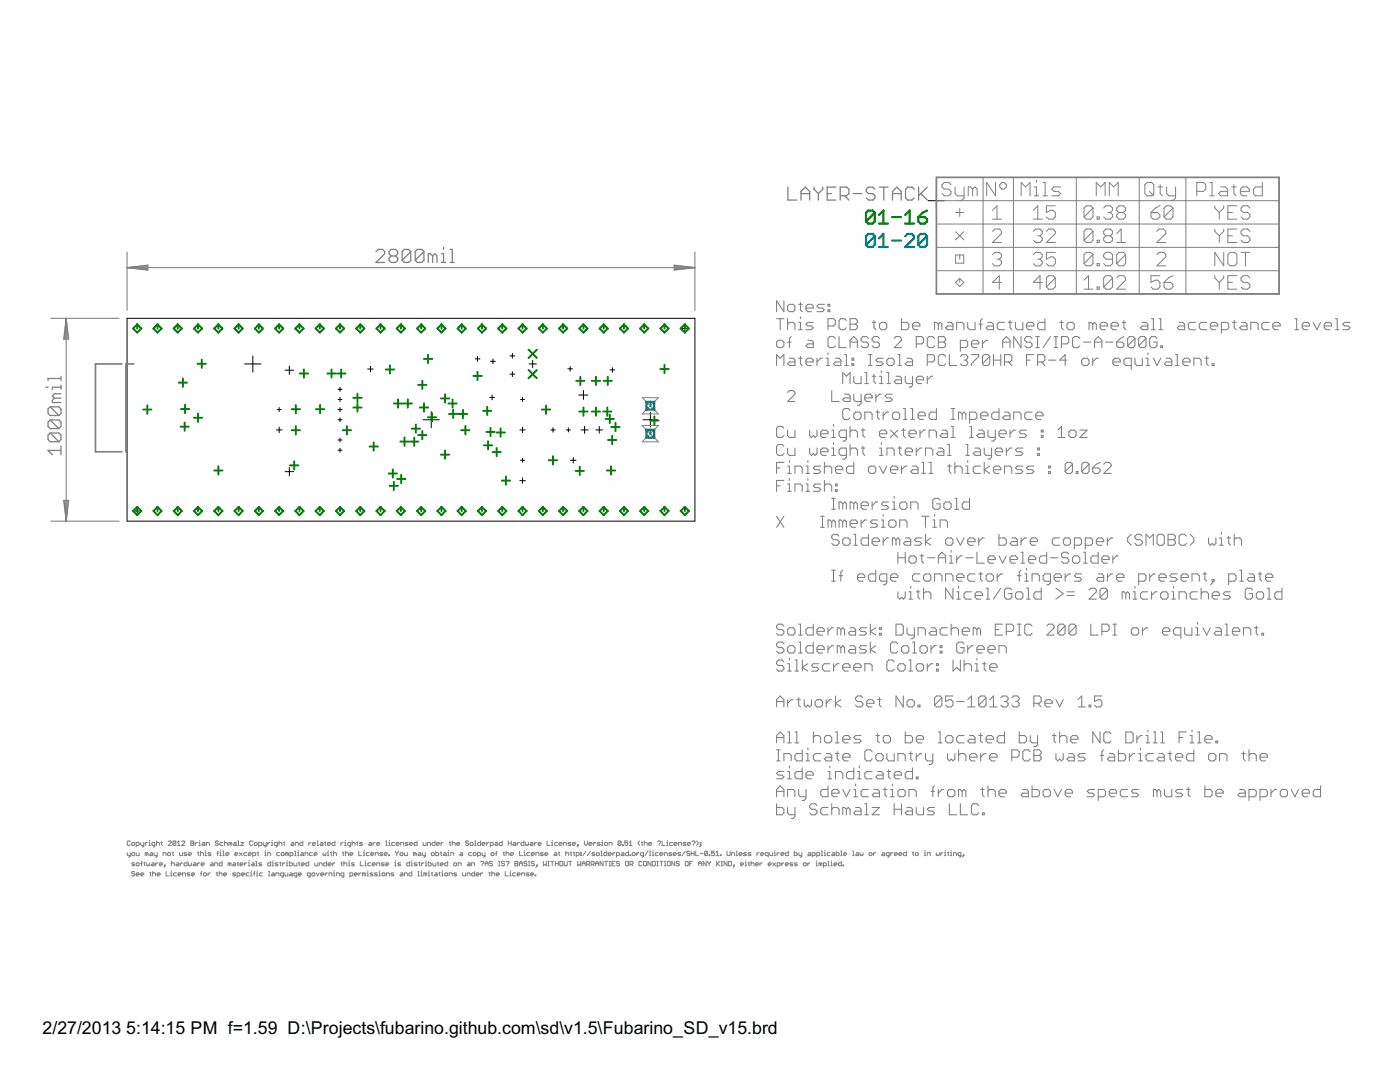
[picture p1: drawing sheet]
<svg xmlns="http://www.w3.org/2000/svg" width="279mm" height="216mm" viewBox="0 0 279 216" stroke-linecap="round" stroke-linejoin="round" font-family="sans-serif">
<defs><g id="words">
<g font-size="4">
<text x="8.5" y="206.4">2/27/2013</text>
<text x="25.2" y="206.4">5:14:15 PM f=1.59 D:\Projects\fubarino.github.com\sd\v1.5\Fubarino_SD_v15.brd</text>
</g>
</g></defs>
<g fill="none" stroke="#000" stroke-width=".2">
<path d="M186.9 38.4v3.3M185.3 40h3.2M25.4 63.5h113.3v40.5h-113.3zM48.8 72.6h3.3M50.5 71v3.3M56.9 73.9h1.7M57.7 73v1.7M67.5 79.7h.8M67.5 77.7h.8M67.9 77.3v.8M67.9 79.3v.8M73.4 73.6h1.1"/>
<path d="M73.9 73.1v1.1M94.8 71.6h1M95.3 71.1v1M97.7 79.3h1M97.9 72.1h.9M98.2 78.8v1M98.4 71.6v1M101.8 74.7h.9M101.8 71h.9M102.3 70.5v1M102.3 74.2v.9M103.9 79.7h.8"/>
<path d="M104.3 79.3v.8M105.6 72.6h1.4M106.3 71.9v1.5M113.3 73.6h1M113.8 73.1v1M115.5 78.8h1.8M116.4 77.9v1.8M121.8 73.8h.9M122.2 73.4v.9M136.1 65.6h1.1M136.7 65v1.1M55.2 85.8h1.1"/>
<path d="M55.3 81.7h.8M55.7 81.3v.8M55.7 85.2v1.1M56.9 94.1h1.7M57.7 93.3v1.7M67.5 83.8h.8M67.5 81.7h.8M67.5 87.8h.8M67.5 89.8h.8M67.9 81.3v.8M67.9 83.4v.8M67.9 87.4v.8"/>
<path d="M67.9 89.4v.8M84.5 83.8h3.2M86.1 82.1v3.3M103.7 95.9h1.1M103.8 85.8h1M103.9 91.8h.8M104.3 85.3v1M104.3 91.4v.8M104.3 95.4v1M109.9 85.8h.9M110.4 85.3v.9M113 85.8h.8"/>
<path d="M113.4 85.4v.8M113.9 91.8h1.1M114.4 91.3v1.1M116 85.8h1.4M116.7 85.1v1.4M118.9 85.8h1.3M119.6 85.1v1.3M128.3 83.8h3M129.8 82.3v2.9M26.9 102h1M27.4 101.5v1"/>
<circle cx="129.8" cy="86.6" r=".72"/>
<circle cx="129.8" cy="81" r=".72"/>
</g>
<g fill="none" stroke="#808080" stroke-width=".2">
<path d="M186.9 35.4v4.6h68.4M189.8 36.9l-.5-.5h-.9l-.4 .5v.4l.4 .4h.9l.5 .5v.4l-.5 .5h-.9l-.4-.5M190.6 37.3v1.3l.5 .5h1.3M192.4 37.3v2.2l-.4 .5h-.5M194.1 37.7l-.4-.4h-.5v1.8M194.1 37.7v1.4M194.1 37.7l.5-.4 .4 .4v1.4M196.2 35.4v23.3M198.7 36.4v2.7l-1.8-2.7v2.7M200 36.4h.4l.5 .5v.4l-.5 .4h-.4l-.5-.4v-.4zM202.2 35.4v23.3M203.8 39.1v-2.7l.9 .9 .9-.9v2.7"/>
<path d="M206.4 39.1h.9M206.4 37.3h.4v1.8M206.8 36v.4M208.1 36.4h.5v2.7M208.1 39.1h.9M211.7 37.3h-1.4l-.4 .4 .4 .5h.9l.5 .4-.5 .5h-1.3M214.8 35.4v23.3M218.8 39.1v-2.7l.9 .9 .9-.9v2.7M221.4 39.1v-2.7l.9 .9 .9-.9v2.7M227.4 35.4v23.3M228.5 36.9l.4-.5h.9l.5 .5v1.7l-.5 .5h-.9l-.4-.5zM229.4 38.2l.9 .9"/>
<path d="M231.1 37.3h.9M231.5 36.9v1.7l.5 .5M232.8 37.3v1.3l.5 .5h1.3M234.6 37.3v2.2l-.4 .5h-.5M236.7 35.4v23.3M238.8 38.2h1.4l.4-.5v-.8l-.4-.5h-1.4v2.7M241.4 36.4h.5v2.7M241.4 39.1h.9M243.6 37.3h.9l.5 .4v1.4h-1.4l-.4-.5 .4-.4h1.4M245.8 37.3h.9M246.3 36.9v1.7l.4 .5M247.5 38.2h1.8v-.5l-.4-.4h-.9l-.5 .4v.9l.5 .5h.9"/>
<path d="M251.9 36.4v2.7h-1.3l-.5-.5v-.9l.5-.4h1.3M255.3 35.4v23.3h-68.4M186.9 44.7h68.4M186.9 49.4h68.4M186.9 54h68.4M190.7 42.4h1.6M190.7 46.2l1.6 1.7M190.7 50.9h1.6v1.6h-1.6zM190.7 56.3l.8-.8 .8 .8-.8 .9zM191.5 41.6v1.6M191.5 50.9v.8M191.5 55.5v.8"/>
<path d="M192.3 46.2l-1.6 1.7M198.1 42l.9-.9v2.6M198.1 43.7h1.8M198.1 46.2l.4-.5h.9l.5 .5v.4l-1.8 1.8h1.8M198.1 50.8l.4-.4h.9l.5 .4v.4l-.5 .5M199 51.7h.4M199.4 51.7l.5 .5v.4l-.5 .4h-.9l-.4-.4M199.9 56.3h-1.8l1.3-1.3v2.7M206.2 43.7h1.8M206.2 42l.9-.9v2.6M206.2 46.2l.5-.5h.9l.4 .5v.4l-.4 .5M206.2 50.8l.5-.4h.9l.4 .4v.4l-.4 .5"/>
<path d="M207.1 47.1h.5M207.1 51.7h.5M207.6 47.1l.4 .4v.4l-.4 .5h-.9l-.5-.5M207.6 51.7l.4 .5v.4l-.4 .4h-.9l-.5-.4M208 56.3h-1.8l1.4-1.3v2.7M208.8 46.2l.5-.5h.9l.4 .5v.4l-1.8 1.8h1.8M210.6 41.1h-1.8v1.3l.9-.4h.5l.4 .4v.9l-.4 .4h-.9l-.5-.4M210.6 55.5v1.8l-.4 .4h-.9l-.5-.4M210.6 50.4h-1.8v1.3l.9-.5h.5l.4 .5v.9l-.4 .4h-.9l-.5-.4M210.6 55.5l-.4-.5h-.9l-.5 .5v1.8M210.6 55.5l-1.8 1.8M216.3 55.9l.9-.9v2.7"/>
<path d="M216.3 57.7h1.8M218.1 41.5v1.8l-.4 .4h-.9l-.5-.4M218.1 41.5l-.4-.4h-.9l-.5 .4v1.8M218.1 46.2l-.4-.5h-.9l-.5 .5v1.7M218.1 50.8l-.4-.4h-.9l-.5 .4v1.8M218.1 46.2v1.7l-.4 .5h-.9l-.5-.5M218.1 50.8v1.8l-.4 .4h-.9l-.5-.4M218.1 41.5l-1.8 1.8M218.1 46.2l-1.8 1.7M218.1 50.8l-1.8 1.8M218.9 43.3h.5v.4h-.5zM218.9 47.9h.5v.5h-.5z"/>
<path d="M218.9 52.6h.5v.4h-.5zM218.9 57.3h.5v.4h-.5zM220.3 41.5l.4-.4h.9l.4 .4v.5l-.4 .4M220.7 47.1l-.4-.5v-.4l.4-.5h.9l.4 .5v.4l-.4 .5M220.7 47.1l-.4 .4v.4l.4 .5h.9l.4-.5v-.4l-.4-.4M220.7 47.1h.9M221.1 42.4h.5M221.6 42.4l.4 .4v.5l-.4 .4h-.9l-.4-.4M222 55.5v1.8l-.4 .4h-.9l-.4-.4M222 51.7h-1.3l-.4-.5v-.4l.4-.4h.9l.4 .4v1.8l-.4 .4h-.9l-.4-.4M222 55.5l-.4-.5h-.9l-.4 .5v1.8M222 55.5l-1.7 1.8"/>
<path d="M222.9 55.5l.4-.5h.9l.4 .5v.4l-1.7 1.8h1.7M222.9 48.4h1.7M222.9 46.6l.9-.9v2.7M223.3 42.4l-.4 .4v.5l.4 .4h.9l.4-.4v-.5l-.4-.4M223.3 42.4h.9M223.3 42.4l-.4-.4v-.5l.4-.4h.9l.4 .4v.5l-.4 .4M224.6 50.8l-.4-.4h-.9l-.4 .4v1.8M224.6 50.8v1.8l-.4 .4h-.9l-.4-.4M224.6 50.8l-1.7 1.8M229.7 42.4h1.3l.5 .4v.5l-.5 .4h-.9l-.4-.4zM230.9 46.2l.4-.5h.9l.5 .5v.4l-1.8 1.8h1.8M230.9 50.8l.4-.4h.9l.5 .4v.4l-1.8 1.8h1.8"/>
<path d="M231.5 41.1l-.9 .4-.9 .9M231.5 55h-1.8v1.3l.9-.4h.4l.5 .4v1l-.5 .4h-.9l-.4-.4M232.3 56.3h1.3l.5 .5v.5l-.5 .4h-.9l-.4-.4zM234.1 41.5v1.8l-.5 .4h-.9l-.4-.4M234.1 41.5l-.5-.4h-.9l-.4 .4v1.8M234.1 41.5l-1.8 1.8M234.1 55l-.9 .5-.9 .8M242.4 41.1v.4l.9 .9M242.4 45.7v.5l.9 .9M242.4 55v.5l.9 .8M243.3 42.4v1.3M243.3 47.1v1.3"/>
<path d="M243.3 56.3v1.4M244.2 41.1v.4l-.9 .9M244.2 50.4v2.6l-1.8-2.6v2.6M244.2 45.7v.5l-.9 .9M244.2 55v.5l-.9 .8M245 42.4h1M245 50.8l.5-.4h.9l.4 .4v1.8l-.4 .4h-.9l-.5-.4zM245 47.1h1M245 56.3h1M246.8 41.1h-1.8v2.6h1.8M246.8 45.7h-1.8v2.7h1.8M246.8 55h-1.8v2.7h1.8"/>
<path d="M247.7 50.4h1.7M248.6 50.4v2.6M249.4 41.5l-.4-.4h-.9l-.4 .4v.5l.4 .4h.9l.4 .4v.5l-.4 .4h-.9l-.4-.4M249.4 55.5l-.4-.5h-.9l-.4 .5v.4l.4 .4h.9l.4 .5v.5l-.4 .4h-.9l-.4-.4M249.4 46.2l-.4-.5h-.9l-.4 .5v.4l.4 .5h.9l.4 .4v.4l-.4 .5h-.9l-.4-.5M128.2 79.4h3.2l-3.2 3.2h3.2zM128.2 84.9h3.2l-3.2 3.3h3.2zM25.4 170.1v.5l.1 .1h.5M26 168l-.2-.2-.4 .2v.6l.1 .1 .5-.1M26 170.1v.8l-.3 .1M26.3 168.3l.4-.2 .2 .5-.5 .1zM26.3 170.3l.4-.2 .2 .5-.5 .1z"/>
<path d="M26.9 174l-.2-.1-.4 .1 .1 .3 .5 .2-.2 .3-.4-.2M26.9 172.2h-.5l-.1 .1 .4 .2 .2 .1-.2 .2h-.4M27.2 168.7h.4l.2-.4-.2-.2h-.4v.9M27.2 170.1v.5l.1 .1h.5v-.6M27.2 174.5h.6l-.2-.3-.4 .1v.3l.4 .2M27.3 172.2l.5 .1-.2 .5-.4-.2zM28.1 168.1v.5l.1 .1h.5M28.1 174.5h.6l-.2-.3-.4 .1v.3l.4 .2M28.1 172.3h.3M28.4 171.9l-.2 .1v.8M28.7 168.1v.7l-.3 .2M28.7 172.2h.3"/>
<path d="M28.8 172v.6l.2 .2M29 168.1v.6M29.3 170.3l-.3-.2v.6M29.3 172.2v.4l.1 .2 .5-.2v-.4M29.3 170.3v.4M29.3 170.3l.1-.2 .2 .2v.4M29.4 168.1l-.4 .3M29.7 168.7h.3M29.7 168.1h.2v.6M29.9 167.7v.1M29.9 174.2h.3M30 170.1l.5 .2v.4h-.5l-.1-.1 .1-.2h.5"/>
<path d="M30 174v.6l.2 .2M30.3 172.2l.5 .1v.5h-.5l-.1-.2 .1-.1h.5M30.5 173.9v.9M30.5 174.3l.4-.1 .2 .1v.5M30.8 170.1v.5l.1 .1h.5M30.9 168.7h-.4l-.2-.1 .2-.5h.4v.7l-.3 .2M31.1 172.2v.6M31.2 168.3l.5-.2 .1 .2v.4M31.2 167.8v.9M31.4 170.1v.8l-.3 .1M31.4 174.5h.6l-.2-.3-.4 .1v.3l.4 .2M31.5 172.2l-.4 .3"/>
<path d="M31.8 172.5h.6l-.1-.3-.5 .1 .2 .5h.3M32.1 168.1h.3M32.3 168v.6l.1 .1M32.6 170.7v-.6h.4l.1 .2v.4M32.9 172.6h.1v.2h-.1zM33 172.8l-.3 .3M33.1 173.9v.9h.6M33.4 170.3l.5-.2 .1 .5-.4 .1zM33.6 168l.1-.2 .5 .2-.6 .7h.6M34 174.2h.2v.6M34 174.8h.3M34.2 171.9v.9"/>
<path d="M34.2 173.7v.2M34.2 172.3l.4-.1 .2 .1v.5M34.3 170.1h.3M34.5 170v.6l.1 .1M35.1 168l-.5-.2-.1 .2v.6M35.1 168v.6l-.2 .1-.4-.1M35.1 168l-.6 .6M35.2 172.2l.5 .1v.5h-.5l-.1-.2 .1-.1h.5M35.2 174.2h-.4l-.2 .1 .2 .5h.4M35.4 168.7h.6M35.4 168.1l.3-.3v.9M35.5 174.5h.6l-.1-.3-.5 .1v.3l.5 .2"/>
<path d="M35.8 170.1v.5l.2 .1h.4v-.6M36 172.2v.6M36.3 168l.1-.2 .5 .2-.6 .7h.6M36.4 174.8v-.6h.5l.1 .1v.5M36.4 172.2l-.4 .3M37.3 170.1h-.4l-.2 .2 .6 .3-.1 .1h-.5M37.3 171.9v.9h-.4l-.2-.5 .2-.1h.4M37.6 170.4h.6l-.1-.3-.5 .2 .2 .4h.3M37.6 172.2v.4l.2 .2 .4-.2v-.4M37.9 174.2h-.4l-.2 .1 .6 .3-.1 .2h-.5M38.1 167.8h.4l.2 .2-.2 .3 .2 .3-.2 .1h-.4zM38.1 168.3h.4"/>
<path d="M38.2 174.5h.6l-.1-.3-.5 .1v.3l.5 .2M38.7 172.2l.4 .1v.5h-.4l-.2-.2 .2-.1h.4M39 168.1v.6M39.4 168.1l-.4 .3M39.4 170.1h.3M39.4 172.2v.6M39.6 170v.6l.1 .1M39.7 168.7h.3M39.7 168.1h.2v.6M39.9 167.7v.1M39.9 172.2l-.5 .3M40 170.3l.4-.2 .2 .2v.4"/>
<path d="M40 169.8v.9M40 174.3h.3M40.2 172.5h.5l-.1-.3-.4 .1v.3l.4 .2M40.3 173.9l-.1 .1v.8M40.4 168.1l.5 .2v.4h-.5l-.1-.1 .1-.2h.5M40.6 174.3l.4-.1 .2 .4-.5 .2zM40.9 170.7h.3M40.9 170.1h.1v.6M41 169.7v.1M41.2 168.7v-.6h.5l.1 .2v.4M41.5 174.2v.6M42 174.2l-.5 .3"/>
<path d="M42.1 172.2l.4 .1v.5h-.4l-.1-.2 .1-.1h.4M42.1 170.1h-.4l-.2 .2 .2 .1 .4 .2-.1 .1h-.5M42.8 172.8v-.6h.5l.1 .1v.5M43.1 174.2h.3M43.3 170.3h.3M43.3 174v.6l.1 .2M43.6 168l-.5-.2-.1 .3 .4 .2 .2 .3-.2 .1-.4-.1M43.6 169.8l-.2 .2v.7M43.7 174.3l.5-.1 .1 .1v.5M43.7 173.9v.9M43.9 170.7h.3M43.9 170.1h.1v.6"/>
<path d="M44 169.7v.1M44.3 171.9v.9h-.4l-.2-.5 .2-.1h.4M44.5 168.1h-.5l-.1 .2 .1 .4h.5M44.5 170.7h.3M44.5 169.8h.1v.9M44.6 174.5h.6l-.1-.3-.5 .1 .2 .5h.3M44.8 168.3l.4-.2 .2 .2v.4M44.8 167.8v.9M45.1 170.4h.6l-.2-.3-.4 .2 .1 .4h.3M45.8 172.3l-.3-.1v.6M45.8 172.3v.5M45.8 172.3l.2-.1 .1 .1v.5"/>
<path d="M46 168.3l-.3-.2v.6M46 168.3v.4M46 168.3l.1-.2 .2 .2v.4M46.6 172.2l.4 .1v.5h-.4l-.2-.2 .2-.1h.4M46.7 168.1l.5 .2v.4h-.5l-.1-.1 .1-.2h.5M46.9 170.4h.6l-.2-.3-.4 .2 .1 .4h.3M47 174.2h-.4l-.2 .1 .5 .2 .1 .1-.1 .2h-.5M47.3 174.8h.5l.1-.2-.1-.4h-.5v.9M47.3 172.2h.3M47.5 167.8h.1v.9M47.5 168.7h.3M47.5 172v.6l.1 .2"/>
<path d="M47.8 170.1l.5 .6M47.9 172.5h.6l-.2-.3-.4 .1 .1 .5h.3M48 168.1h.7l-.7 .6h.7M48.2 174.5h.6l-.1-.3-.5 .1 .2 .5h.3M48.3 170.1l-.5 .6M48.8 172.2v.6M49.3 170.1h-.5l-.1 .2 .1 .4h.5M49.3 172.2l-.5 .3M49.6 170.4h.5l-.1-.3-.4 .2v.3l.4 .1M49.6 172.8h.2M49.6 172.2h.1v.6M49.7 174.2h-.4l-.2 .1 .2 .5h.4"/>
<path d="M49.7 171.7v.2M50 174.2h.1v.6M50 174.8h.3M50.1 173.7v.2M50.3 172.2l.4 .1v.5h-.4l-.2-.2 .2-.1h.4M50.4 168l-.1-.2-.5 .2v.6l.2 .1 .4-.1M50.4 170.7h.5l.1-.1-.1-.5h-.5v.9M50.6 174.3h.3M50.7 168.3l.5-.2 .1 .5-.4 .1zM50.9 173.9l-.2 .1v.8M51 172.8h.3M51 171.9h.2v.9"/>
<path d="M51.2 174.2h.1v.6M51.2 174.8h.3M51.3 173.7v.2M51.3 170.1h.3M51.5 170v.6l.1 .1M51.6 168.7h.5l.1-.4-.1-.2h-.5v.9M52.2 172.2h-.4l-.2 .1 .5 .2 .1 .1-.1 .2h-.5M52.4 174.2h-.5l-.1 .1 .1 .5h.5M52.5 168.1v.5l.2 .1h.4M52.8 170.7h.3M52.8 170.1h.2v.6M53 169.7v.1"/>
<path d="M53.1 168.1v.7l-.3 .2M53.4 168.1v.6M53.4 170.7v-.6h.5l.1 .2v.4M53.6 173.9h.1v.9M53.6 174.8h.3M53.9 168.1l-.5 .3M54 171.9v.9h-.4l-.2-.5 .2-.1h.4M54.2 168.7h.3M54.2 168.1h.1v.6M54.3 167.7v.1M54.3 174.2l.5 .1v.5h-.5l-.1-.2 .1-.1h.5M54.3 172.8h.3"/>
<path d="M54.3 172.2h.2v.6M54.5 171.7v.2M55.1 174.8v-.6h.4l.2 .1v.5M55.4 168.7h-.5l-.1-.1 .1-.5h.5v.7l-.3 .2M55.5 172.2h-.4l-.2 .1 .2 .2 .4 .1-.1 .2h-.5M55.7 168.3l.4-.2 .2 .2v.4M55.7 167.8v.9M55.8 170.1h-.4l-.2 .2 .2 .4h.4M55.8 172.2h.3M56 172v.6l.1 .2M56.3 170.1l.4 .2-.1 .4-.5-.1zM56.4 172.2v.6"/>
<path d="M56.6 168.1h.3M56.6 174.8h-.5l-.1-.2 .1-.4h.5v.7l-.3 .2M56.7 168v.6l.2 .1M56.9 174.2v.4l.1 .2h.4v-.6M56.9 172.2l-.5 .3M57.1 172.2h.2v.6M57.1 172.8h.3M57.3 170.3l-.3-.2v.6M57.3 170.3v.4M57.3 171.7v.2M57.3 170.3l.1-.2 .2 .2v.4M57.7 171.9v.9h.5l.1-.5-.1-.1h-.5"/>
<path d="M57.9 174.2l.4 .1v.5h-.4l-.2-.2 .2-.1h.4M57.9 170.7h.4l.2-.1-.2-.5h-.4v.9M58.2 168.1l.4 .2v.4h-.4l-.2-.1 .2-.2h.4M58.7 172.2v.4l.1 .2h.4v-.6M58.8 169.8h.1v.9M58.8 170.7h.3M58.9 168.7v-.6h.5l.1 .2v.4M59.2 174.8h-.4l-.1-.2 .1-.4h.4v.7l-.3 .2M59.4 170.1h.1v.6M59.4 170.7h.3M59.5 169.7v.1M59.5 174.5h.6l-.1-.3-.5 .1v.3l.5 .2"/>
<path d="M59.5 172.2h.3M59.7 172v.6l.1 .2M60.1 172.5h.6l-.1-.3-.5 .1v.3l.5 .2M60.1 170.1l.5 .2v.4h-.5l-.1-.1 .1-.2h.5M60.4 167.8v.9h-.4l-.2-.1 .2-.5h.4M60.9 170.7v-.6h.4l.2 .2v.4M61.6 168.1v.6M61.6 171.9v.9h-.4l-.2-.5 .2-.1h.4M61.9 174.8h-.4l-.2-.2 .2-.4h.4v.7l-.3 .2M62.1 168.1l-.5 .3M62.2 174.3l.5-.1 .1 .4-.4 .2zM62.4 170.1h-.5l-.1 .2 .1 .4h.5"/>
<path d="M62.4 168.4h.6l-.2-.3-.4 .2 .1 .4h.3M62.7 170.4h.6l-.2-.3-.4 .2v.3l.4 .1M62.8 172.2v.4l.2 .2h.4v-.6M63.1 174.2l.3 .6 .3-.6M63.3 167.8h.1v.9M63.3 168.7h.3M63.7 172.8v-.6h.5l.1 .1v.5M64 168.1l.5 .2v.4h-.5l-.1-.1 .1-.2h.5M64 174.5h.6l-.1-.3-.5 .1v.3l.5 .2M64.5 170.1v.5l.1 .1 .4-.1v-.5M64.7 168.1h.3M64.9 168v.6l.1 .1"/>
<path d="M64.9 174.2v.6M65.2 171.9v.9h-.5l-.1-.5 .1-.1h.5M65.3 168.4h.7l-.2-.3-.5 .2 .2 .4h.3M65.3 170.7h.3M65.3 170.1h.2v.6M65.3 174.2l-.4 .3M65.5 169.7v.1M65.5 172.5h.6l-.1-.3-.5 .1v.3l.5 .2M65.7 174.8v-.6h.4l.2 .1v.5M66 170.1h.3M66.1 170v.6l.2 .1M66.4 172.2v.6"/>
<path d="M66.5 170.3l.5-.2 .1 .2v.4M66.5 169.8v.9M66.5 174.8h.3M66.5 174.2h.2v.6M66.7 173.7v.2M66.8 167.8v.9h-.4l-.1-.1 .1-.5h.4M66.8 172.2l-.4 .3M67.1 174.8v-.6h.5l.1 .1v.5M68 168.1v.6M68 172.2h.3M68.2 172v.6l.1 .2M68.3 170.1h.3"/>
<path d="M68.5 168.1l-.5 .3M68.5 170v.6l.1 .1M68.6 174.8h-.4l-.2-.2 .2-.4h.4v.7l-.3 .2M68.6 172.3l.5-.1 .1 .1v.5M68.6 171.9v.9M68.8 168.7h.3M68.8 168.1h.1v.6M68.9 167.7v.1M68.9 169.8v.9M68.9 170.3l.5-.2 .1 .2v.4M69.5 172.8h.3M69.5 172.2h.2v.6"/>
<path d="M69.7 171.7v.2M69.8 170.4h.6l-.1-.3-.5 .2 .2 .4h.3M69.8 174.8h.5l.1-.2-.1-.4h-.5v.9M70 168.7h-.5l-.1-.1 .1-.5h.5v.7l-.3 .2M70.3 168.3l.4-.2 .2 .2v.4M70.3 167.8v.9M70.7 174.5h.6l-.1-.3-.5 .1v.3l.5 .2M70.7 172.2h-.4l-.2 .1 .6 .3-.1 .2h-.5M71.2 168.1h.3M71.3 168v.6l.2 .1M71.6 169.8v.9h.6M71.6 174.2v.6"/>
<path d="M71.9 171.9v.9h.6M72.1 174.2l-.5 .3M72.3 168.1h-.4l-.1 .2 .1 .1 .4 .2-.1 .1h-.4M72.5 170.7h.3M72.5 170.1h.2v.6M72.7 169.7v.1M72.7 174.3v.5M72.7 174.3l.1-.1 .2 .1v.5M72.7 174.3l-.4-.1v.6M72.8 172.8h.3M72.8 172.2h.2v.6M73 171.7v.2"/>
<path d="M73.3 174.2h.1v.6M73.3 174.8h.3M73.4 173.7v.2M73.7 168.1l.4 .2v.4h-.4l-.1-.1 .1-.2h.4M73.7 170.1h-.4l-.2 .2 .2 .4h.4M74 170.4h.6l-.2-.3-.4 .2v.3l.4 .1M74 172.2h-.4l-.2 .1 .2 .5h.4M74.3 172.5h.6l-.2-.3-.4 .1v.3l.4 .2M74.4 168.1v.6M74.4 174.2h-.4l-.1 .1 .5 .3-.1 .2h-.4M74.9 168.1l-.5 .3M74.9 170.7v-.6h.4l.2 .2v.4"/>
<path d="M75.2 168.4h.6l-.2-.3-.4 .2 .1 .4h.3M75.2 172.8v-.6h.4l.2 .1v.5M75.3 174.2h-.4l-.2 .1 .6 .3-.1 .2h-.5M75.6 174.2h.2v.6M75.6 174.8h.3M75.8 173.7v.2M76.2 174.3l.5-.1 .1 .4-.4 .2zM76.4 170.1h-.5l-.1 .2 .1 .1 .5 .2-.2 .1h-.4M76.7 170.4h.6l-.2-.3-.4 .2v.3l.4 .1M76.7 172.2h-.5l-.1 .1 .6 .3-.2 .2h-.4M77 167.8h.1v.9M77 168.7h.3"/>
<path d="M77 172.5h.6l-.2-.3-.4 .1 .1 .5h.3M77.1 174.8v-.6h.5l.1 .1v.5M77.6 168.7h.3M77.6 168.1h.1v.6M77.6 170.6h.1v.1h-.1zM77.7 167.7v.1M78.6 174.2h-.4l-.2 .1 .6 .3-.1 .2h-.5M78.8 168.1h-.5l-.1 .2 .1 .4h.5M78.8 172.2h.1v.6M78.8 172.8h.3M78.9 169.8l.3 .5M78.9 171.7v.2"/>
<path d="M79.1 168.4h.6l-.2-.3-.4 .2 .1 .4h.3M79.2 170.3v.4M79.5 169.8l-.3 .5M79.8 170.3l.5-.2 .1 .5-.4 .1zM80 168.7v-.6h.4l.2 .2v.4M80 174.2l.4 .1v.5h-.4l-.2-.2 .2-.1h.4M80 172.2h-.5l-.1 .1 .6 .3-.2 .2h-.4M80.7 170.1v.5l.2 .1h.4v-.6M80.7 174.8v-.6h.5l.1 .1v.5M81.4 168.1h-.4l-.1 .2 .1 .1 .4 .2-.1 .1h-.4M81.7 168.4h.6l-.1-.3-.5 .2 .2 .4h.3M81.7 171.9v.9h-.4l-.1-.5 .1-.1h.4"/>
<path d="M82 172.8h.3M82 172.2h.2v.6M82.2 171.7v.2M82.2 173.9v.9h-.5l-.1-.5 .1-.1h.5M82.8 170.3l-.3-.2v.6M82.8 170.3v.4M82.8 170.3l.1-.2 .2 .2v.4M83.2 167.8v.9h-.4l-.2-.1 .2-.5h.4M83.2 172.2h-.4l-.2 .1 .2 .2 .4 .1-.1 .2h-.5M83.4 173.9h.1v.9M83.4 174.8h.3M83.5 170.1l.5 .2v.4h-.5l-.1-.1 .1-.2h.5"/>
<path d="M83.5 172.2h.3M83.7 172v.6l.1 .2M84 174.2h.1v.6M84 174.8h.3M84.1 172.2v.6M84.1 173.7v.2M84.3 170.1v.5l.1 .1h.5M84.4 168.1v.5l.2 .1h.4v-.6M84.6 172.2l-.5 .3M84.9 174.3l-.3-.1v.6M84.9 172.2h.1v.6M84.9 170.1v.8l-.3 .1"/>
<path d="M84.9 174.3v.5M84.9 172.8h.3M84.9 174.3l.1-.1 .2 .1v.5M85 171.7v.2M85.3 168.7v-.6h.5l.1 .2v.4M85.5 171.9v.9h.4l.2-.5-.2-.1h-.4M85.5 174.8h.3M85.5 174.2h.1v.6M85.6 173.7v.2M86.1 170.3l.4-.2 .2 .2v.3l-.5 .1zM86.1 174.2h.3M86.2 174v.6l.2 .2"/>
<path d="M86.4 172.2v.4l.1 .2h.5v-.6M86.8 167.8v.9h-.4l-.2-.1v-.3l.2-.2h.4M86.8 174.2l.5 .1v.5h-.5l-.1-.2 .1-.1h.5M87 169.8v.9h.4l.2-.4-.2-.2h-.4M87.1 168.4h.6l-.1-.3-.5 .2 .2 .4h.3M87.3 172.2h.3M87.4 172v.6l.2 .2M87.6 174.2h.3M87.7 174v.6l.2 .2M87.9 170.1h.3M87.9 172.5h.6l-.2-.3-.4 .1v.3l.4 .2M88 168.1v.6"/>
<path d="M88 170v.6l.2 .1M88.2 174.8h.3M88.2 174.2h.1v.6M88.3 173.7v.2M88.5 168.1l-.5 .3M88.6 170.1l.4 .2v.4h-.4l-.1-.1 .1-.2h.4M88.8 174.3l.4-.1 .1 .4-.4 .2zM89.3 170.7h.3M89.3 170.1h.2v.6M89.3 171.9v.9h-.4l-.1-.5 .1-.1h.4M89.5 169.7v.1M89.6 168.1h.4"/>
<path d="M89.6 174.8v-.6h.5l.2 .1v.5M89.8 168v.6l.2 .1M90 170.7v-.6h.4l.2 .2v.4M90.3 168.3l.4-.2 .1 .2v.4M90.3 167.8v.9M90.7 172.2l.4 .1-.1 .5-.4-.2zM91.1 168.4h.6l-.1-.3-.5 .2 .2 .4h.3M91.1 174.2h-.4l-.1 .1 .1 .2 .4 .1-.1 .2h-.4M91.4 172.8v-.6h.5l.1 .1v.5M91.9 170.1l.4 .2v.4h-.4l-.2-.1 .2-.2h.4M92.3 174.2v.4l.2 .2h.4v-.6M93.2 174.8v-.6h.5l.1 .1v.5"/>
<path d="M93.4 172.2l.4 .1v.5h-.4l-.2-.2 .2-.1h.4M93.5 168l-.4-.2-.2 .3 .5 .2 .1 .3-.1 .1-.5-.1M93.8 168.3l.5-.2 .1 .5-.4 .1zM94.1 170.1h-.4l-.2 .2 .2 .4h.4M94.1 172.8v-.6h.5l.1 .1v.5M94.6 170.1l.4 .2-.1 .4-.5-.1zM94.7 167.8h.2v.9M94.7 168.7h.3M94.7 173.9v.9h-.4l-.2-.5 .2-.1h.4M95 174.5h.6l-.1-.3-.5 .1v.3l.5 .2M95.3 170.7h.5l.1-.1-.1-.5h-.5v.9M95.9 167.8v.9h-.4l-.2-.4 .2-.2h.4"/>
<path d="M95.9 174.2v.6M95.9 172l.2-.1 .4 .1-.3 .5M96.2 168.4h.6l-.2-.3-.4 .2 .2 .4h.2M96.2 170.1v.5l.2 .1h.4M96.2 172.6v.2M96.4 174.2l-.5 .3M96.8 170.1v.8l-.3 .1M96.8 172.8v-.6l.3-.3 .3 .3v.6M96.8 172.3h.6M97.1 168.1v.6M97.6 168.1l-.5 .3M97.6 174.2h.3"/>
<path d="M97.7 174v.6l.2 .2M97.9 168.7h.4l.1-.4-.1-.2h-.4v.9M98 170.3l.4-.2 .2 .5-.5 .1zM98.1 174.3l.5-.1 .1 .1v.5M98.1 173.9v.9M98.3 172l-.4-.1-.2 .3 .4 .1 .2 .3-.2 .2-.4-.2M98.9 168.1l.4 .2v.4h-.4l-.2-.1 .2-.2h.4M98.9 170.3h.3M99 174.5h.6l-.1-.3-.5 .1v.3l.5 .2M99.2 169.8l-.2 .2v.7M99.5 172.8h.3M99.5 171.9h.3"/>
<path d="M99.6 171.9v.9M100.2 167.8v.9h-.4l-.2-.1 .2-.5h.4M100.4 170.1h.3M100.5 170v.6l.2 .1M100.7 172l-.2-.1-.4 .1 .1 .3 .5 .2-.2 .3-.4-.2M100.8 173.9v.9h.6M101 170.3l.4-.2 .2 .2v.4M101 169.8v.9M101 172l.1-.1 .5 .1-.3 .5M101.3 172.6v.2M101.4 168.3h.6M101.4 167.8v.9"/>
<path d="M101.7 174.2h.2v.6M101.7 174.8h.3M101.9 170.4h.6l-.2-.3-.4 .2v.3l.4 .1M101.9 173.7v.2M102 167.8v.9M102.5 168.1l.4 .2v.4h-.4l-.2-.1 .2-.2h.4M102.8 171.9h.4l.2 .1-.2 .3 .2 .3-.2 .2h-.4zM102.8 172.3h.4M102.9 174.2h-.4l-.2 .1 .2 .5h.4M103.2 174.5h.6l-.1-.3-.5 .1v.3l.5 .2M103.2 168.1v.6M103.7 168.1l-.5 .3"/>
<path d="M103.7 169.8v.9h.6M103.7 172.8v-.6l.3-.3 .3 .3v.6M103.7 172.3h.6M104.1 174.8v-.6h.5l.1 .1v.5M104.6 167.8v.9h-.5l-.1-.4 .1-.2h.5M104.6 170.7h.3M104.6 170.1h.1v.6M104.7 169.7v.1M104.9 168.1v.5l.1 .1 .5-.1v-.5M105.2 172l-.2-.1-.4 .1 .1 .3 .5 .2-.2 .3-.4-.2M105.5 172.8h.2M105.5 171.9h.2"/>
<path d="M105.6 171.9v.9M105.6 174.2h-.4l-.2 .1 .2 .2 .4 .1-.1 .2h-.5M105.7 170.1h-.4l-.1 .2 .1 .4h.4M105.9 168.1l.4 .2v.4h-.4l-.2-.1 .2-.2h.4M105.9 174.5h.6l-.2-.3-.4 .1v.3l.4 .2M106 170.4h.6l-.1-.3-.5 .2v.3l.5 .1M106.6 168.1v.6M106.6 172l-.1-.1-.5 .1 .2 .3 .4 .2-.1 .3-.5-.2M106.8 174.6h.1v.2h-.1zM106.9 170.7v-.6h.5l.1 .2v.4M107.1 168.1l-.5 .3M107.1 172.6h.2v.2h-.2z"/>
<path d="M107.3 172.8l-.4 .3M107.4 168.4h.6l-.2-.3-.4 .2 .1 .4h.3M108.4 170.1h-.4l-.2 .2 .6 .3-.1 .1h-.5M108.4 171.9v.9l.3-.3 .3 .3v-.9M108.7 170.4h.6l-.1-.3-.5 .2 .2 .4h.3M109.2 167.8v.9h.6M109.3 172.8h.3M109.3 171.9h.3M109.5 171.9v.9M109.9 171.9h.6M110.1 168.7h.3M110.1 168.1h.1v.6"/>
<path d="M110.2 167.7v.1M110.2 171.9v.9M110.7 170.1l.4 .2v.4h-.4l-.2-.1 .2-.2h.4M110.8 172.3h.6M110.8 171.9v.9M111.3 168.1h-.5l-.1 .2 .1 .4h.5M111.4 170.1h.3M111.4 171.9v.9M111.6 168.4h.6l-.2-.3-.4 .2 .1 .4h.3M111.6 170v.6l.1 .1M111.7 172l.2-.1 .4 .1v.6l-.1 .2-.5-.2zM112.5 168.7v-.6h.4l.2 .2v.4"/>
<path d="M112.6 171.9v.7l.2 .2 .4-.2v-.7M112.9 170.3l.4-.2 .2 .2v.4M112.9 169.8v.9M113.5 171.9h.6M113.8 170.1h.3M113.8 171.9v.9M113.9 168.1h-.4l-.2 .2 .2 .1 .4 .2-.1 .1h-.5M113.9 170v.6l.2 .1M114.3 168.4h.6l-.2-.3-.4 .2 .1 .4h.3M114.4 170.1h.3M114.6 170v.6l.1 .1M115 170.7h.4l.2-.4-.2-.2h-.4v.9"/>
<path d="M115.3 168.6h.1v.1h-.1zM115.3 171.9v.9l.3-.3 .3 .3v-.9M115.4 168.7l-.3 .3M115.9 170.6h.1v.1h-.1zM115.9 170.1h.1v.2h-.1zM116.2 172.8v-.6l.3-.3 .3 .3v.6M116.2 172.3h.6M116.6 167.8v.6l.3 .3 .3-.3v-.6M116.9 169.8l-.6 .9M117.1 172.5h.4l.2-.2-.2-.4h-.4v.9M117.4 172.5l.3 .3M117.5 168.4h.6l-.1-.3-.5 .2 .2 .4h.3"/>
<path d="M117.8 169.8l-.6 .9M118 172.5h.4l.2-.5-.2-.1h-.4v.9M118.3 172.5l.3 .3M118.4 168.1v.6M118.7 170.1h-.4l-.2 .2 .5 .1 .1 .2-.1 .1h-.5M118.9 168.1l-.5 .3M118.9 172.3h.6M118.9 172.8v-.6l.3-.3 .3 .3v.6M119 170.3l.5-.2 .1 .5-.4 .1zM119.8 168.1h-.5l-.1 .2 .6 .3-.2 .1h-.4M119.9 170.7h.3M119.9 169.8h.2v.9"/>
<path d="M120.1 168.7h.3M120.1 168.1h.1v.6M120.2 167.7v.1M120.4 171.9v.9l-.6-.9v.9M120.6 168.3l.5-.2 .2 .2v.3l-.5 .1zM120.6 171.9h.7M120.9 171.9v.9M121.1 169.8v.9h-.5l-.1-.4 .1-.2h.5M121.4 170.4h.6l-.1-.3-.5 .2v.3l.5 .1M121.6 168.7v-.6h.4l.2 .2v.4M121.6 172.8h.3M121.6 171.9h.3"/>
<path d="M121.7 171.9v.9M122.2 172.3h.2M122.3 170.1v.6M122.7 171.9h-.5v.9h.5M122.7 170.1l-.4 .3M123 170.7h.5l.1-.1-.1-.5h-.5v.9M123.6 172l-.1-.1-.5 .1 .2 .3 .4 .2-.1 .3-.5-.2M123.9 168l-.4-.2-.2 .2v.6M123.9 168v.6l-.1 .1-.5-.1M123.9 168l-.6 .6M124.1 170.1l.4 .2v.4h-.4l-.2-.1 .2-.2h.4M124.2 168.6h.2v.1h-.2z"/>
<path d="M124.8 172l.2-.1 .4 .1v.6l-.1 .2-.5-.2zM125.3 167.8h-.6v.5l.4-.2 .2 .5-.2 .1-.4-.1M125.4 169.8v.9h-.4l-.2-.4 .2-.2h.4M125.6 168.7h.6M125.6 168.1l.3-.3v.9M125.7 170.6h.2v.1h-.2zM125.7 172.5h.5l.1-.2-.1-.4h-.5v.9M126 172.5l.3 .3M126.2 170.3l.4-.2 .2 .5-.5 .1zM127.1 170.1v.6M127.5 170.1l-.4 .3M127.7 167.8l-.3 .3v.3l.3 .3"/>
<path d="M128 168.1h.3M128.1 172l-.1-.1-.5 .1v.6l.2 .2 .4-.2M128.1 168v.6l.2 .1M128.4 170.7h-.4l-.2-.1v-.3l.2-.2h.4v.8l-.3 .1M128.6 168.3l.4-.2 .2 .2v.4M128.6 167.8v.9M128.6 171.9l.4 .1v.6l-.1 .2-.5-.2v-.6zM129.3 169.8l-.6 .9M129.5 168.4h.5l-.1-.3-.4 .2 .1 .4h.3M129.6 170.7h.3M129.6 169.8h.2v.9M129.9 171.9v.9l-.6-.9v.9"/>
<path d="M130.2 170.7h.3M130.2 170.1h.1v.6M130.2 171.9h.4l.2 .1v.6l-.2 .2h-.4zM130.3 169.7v.1M131.1 172.8h.3M131.1 171.9h.3M131.2 168l.2-.2 .4 .2-.2 .4M131.2 171.9v.9M131.4 170.1h-.5l-.1 .2 .1 .4h.5M131.6 168.6v.1M131.7 170.4h.6l-.2-.3-.4 .2v.3l.4 .1M131.7 171.9h.6"/>
<path d="M132 171.9v.9M132.1 167.8v.9h.6M132.6 170.7v-.6h.4l.2 .2v.4M132.6 172.8h.3M132.6 171.9h.3M132.7 171.9v.9M133 168.7h.3M133 168.1h.2v.6M133.2 167.7v.1M133.3 171.9l.5 .1v.6l-.2 .2-.4-.2v-.6zM134.1 170.1h-.5l-.1 .2 .6 .3-.2 .1h-.4M134.2 168.1h-.4l-.2 .2 .2 .4h.4"/>
<path d="M134.4 170.4h.6l-.2-.3-.4 .2v.3l.4 .1M134.5 168.4h.6l-.1-.3-.5 .2 .2 .4h.3M134.7 171.9v.9l-.6-.9v.9M135.4 168.7v-.6h.5l.1 .2v.4M135.6 172l-.5-.1-.1 .3 .4 .1 .2 .3-.2 .2-.4-.2M135.9 170.1h-.5l-.1 .2 .6 .3-.2 .1h-.4M136.8 172l.1-.1 .5 .1v.6l-.2 .2-.4-.2zM136.8 169.8l-.6 .9M136.9 168.1h-.4l-.2 .2 .2 .1 .4 .2-.1 .1h-.5M137.2 168.4h.6l-.2-.3-.4 .2 .2 .4h.2M137.6 170l-.4-.2-.1 .3 .4 .2 .1 .3-.1 .1-.4-.1M137.6 172.3h.3"/>
<path d="M137.9 170.3h.6M137.9 169.8v.9M138.1 168l.1-.2 .5 .2-.3 .4M138.2 171.9h-.6v.9M138.4 168.6v.1M138.5 169.8v.9M138.9 169.8v.9h.5M139 167.8l.3 .3v.3l-.3 .3M139.4 172.3h.6M139.4 172.8v-.6l.3-.3 .3 .3v.6M139.7 168.6h.2v.1h-.2zM139.7 168.1h.2v.2h-.2z"/>
<path d="M139.7 170.3h.6M139.9 168.7l-.3 .3M140.9 171.9v.9l-.6-.9v.9M141.2 170l-.4-.2-.2 .2v.6M141.2 170v.6l-.1 .1-.5-.1M141.2 171.9l.3 .4M141.2 170l-.6 .6M141.5 170.6h.2v.1h-.2zM141.5 172.3v.5M141.8 171.9l-.3 .4M142.6 169.8h-.6v.5l.4-.2 .2 .5-.2 .1-.4-.1M142.9 170.7h.6"/>
<path d="M142.9 170.1l.3-.3v.9M143 171.9v.9M143.2 172.3l.4 .5M143.6 171.9l-.6 .6M143.8 170.6h.1v.1h-.1zM143.9 172.8h.3M143.9 171.9h.3M144.1 171.9v.9M145.1 169.8v.8l.2 .1 .4-.1v-.8M145.1 171.9v.9l-.6-.9v.9M145.4 171.9h.5l.1 .1v.6l-.1 .2h-.5zM146 170.7v-.6h.5l.1 .2v.4"/>
<path d="M146.5 172.6h.1v.2h-.1zM146.6 172.8l-.3 .3M146.9 170.7h.3M146.9 169.8h.1v.9M147.5 170.4h.6l-.2-.3-.4 .2v.3l.4 .1M147.8 172.5h.6l-.2-.3-.4 .1v.3l.4 .2M148.7 172.8h.3M148.7 172.2h.1v.6M148.8 171.7v.2M149 170.1h-.5l-.1 .2 .1 .1 .5 .2-.2 .1h-.4M149.3 172.2h.3M149.4 172v.6l.2 .2"/>
<path d="M149.9 170.1h-.5l-.1 .2 .6 .3-.2 .1h-.4M149.9 172.3l.4-.1 .2 .1v.5M149.9 171.9v.9M150.8 172.5h.6l-.2-.3-.4 .1 .1 .5h.3M151.1 170.1v.6M151.5 170.1l-.4 .3M151.7 172.2v.6M151.8 170.4h.6l-.1-.3-.5 .2v.3l.5 .1M152.1 172.2l-.4 .3M153.3 170.7h-.4l-.2-.1 .2-.5h.4v.9M153.3 172.5h.6l-.1-.3-.5 .1v.3l.5 .2M153.6 170.1v.5l.2 .1h.4v-.6"/>
<path d="M154.2 172.2l.6 .6M154.5 170.7h.3M154.5 170.1h.1v.6M154.6 169.7v.1M154.8 172.2l-.6 .6M155.1 170.1v.6M155.1 172.8h.4l.2-.2-.2-.4h-.4v.9M155.5 170.1l-.4 .3M155.9 170.4h.5l-.1-.3-.4 .2v.3l.4 .1M156 172.2v.6M156.4 172.2l-.4 .3M156.7 172.5h.6l-.1-.3-.5 .1v.3l.5 .2"/>
<path d="M157.3 169.8v.9h-.4l-.2-.4 .2-.2h.4M158.2 172.2h-.4l-.2 .1 .6 .3-.1 .2h-.5M158.5 169.8v.9h.5l.1-.4-.1-.2h-.5M159.1 172.2h-.4l-.2 .1 .6 .3-.1 .2h-.5M159.4 170.1v.5l.2 .1h.4M160 170.1v.8l-.3 .1M160.3 172.3l.5-.1 .1 .4-.4 .2zM161.2 172.2v.6M161.4 170.1l.4 .2v.4h-.4l-.2-.1 .2-.2h.4M161.6 172.2l-.4 .3M162.1 170.7h.4l.2-.4-.2-.2h-.4v.9M162.9 172.2h.1v.6"/>
<path d="M162.9 172.8h.3M163 170.7h.4l.2-.1-.2-.5h-.4v.9M163 171.7v.2M163.7 172.3l.2-.1 .1 .1v.5M163.7 172.3l-.3-.1v.6M163.7 172.3v.5M163.9 170.7h.3M163.9 169.8h.1v.9M164.3 172.8h.5l.1-.5-.1-.1h-.5v.9M164.5 170.7h.3M164.5 170.1h.1v.6M164.6 169.7v.1"/>
<path d="M165.2 172.8h.3M165.2 171.9h.2v.9M165.7 170.1h-.5l-.1 .2 .1 .4h.5M165.8 172.8h.3M165.8 172.2h.2v.6M166 171.7v.2M166.1 170.1l.5 .2v.4h-.5l-.1-.1 .1-.2h.5M166.4 172.5h.6l-.1-.3-.5 .1v.3l.5 .2M166.9 169.8v.9h.4l.2-.4-.2-.2h-.4M167.8 170.7h.3M167.8 169.8h.1v.9M167.9 171.9v.9h-.4l-.2-.5 .2-.1h.4"/>
<path d="M168.2 172.6h.2v.2h-.2zM168.4 170.4h.6l-.2-.3-.4 .2v.3l.4 .1M170.2 170.7h.3M170.2 169.8h.1v.9M170.9 170.1l.4 .2v.4h-.4l-.1-.1 .1-.2h.4M171.6 170.1v.5l.2 .1 .4-.1v-.5M173.4 170.3l.5-.2 .1 .5-.4 .1zM174.3 170.1v.6M174.8 170.1l-.5 .3M176.1 170.1l.5 .2v.4h-.5l-.1-.1 .1-.2h.5M177.5 170.7h-.5l-.1-.1 .1-.5h.5v.8l-.3 .1M177.8 170.1v.6"/>
<path d="M178.2 170.1l-.4 .3M178.5 170.4h.6l-.2-.3-.4 .2v.3l.4 .1M179.4 170.4h.6l-.2-.3-.4 .2v.3l.4 .1M180.9 169.8v.9h-.5l-.1-.4 .1-.2h.5M182.1 170.1h.3M182.2 170v.6l.2 .1M182.7 170.3l.4-.2 .2 .5-.5 .1zM184.5 170.7h.3M184.5 170.1h.1v.6M184.6 169.7v.1M185.1 170.7v-.6h.4l.2 .2v.4M186.9 170.1v.5l.1 .1 .5-.1v-.5"/>
<path d="M187.7 170.1v.6M188.2 170.1l-.5 .3M188.5 170.7h.3M188.5 170.1h.1v.6M188.6 169.7v.1M189.1 170.1h.3M189.2 170v.6l.2 .1M189.7 170.7h.3M189.7 170.1h.1v.6M189.8 169.7v.1M190.3 170.7v-.6h.4l.2 .2v.4M191.8 170.7h-.5l-.1-.1 .1-.5h.5v.8l-.3 .1"/>
<path d="M192.2 170.6h.2v.1h-.2zM192.4 170.7l-.3 .3"/>
</g>
<path d="M186.9 35.4h68.4v23.3h-68.4zM24.3 72.6h-5.3v17.5h5.3M26.7 72.6h-1.6v17.5h.2" fill="none" stroke="#808080" stroke-width=".34"/>
<g fill="none" stroke="#808080" stroke-width=".21">
<path d="M25.4 50.3v11.6M25.4 53.4h113.3M25.4 53.4l4.1-.5v1zM25.4 53.4l4.1 .2M25.4 53.4l4.1 .4M29.5 53.2l-4.1 .2M29.5 53l-4.1 .4M134.6 52.9l4.1 .5-4.1 .5zM134.6 53.2l4.1 .2M134.6 53l4.1 .4M138.7 50.3v11.6M138.7 53.4l-4.1 .2"/>
<path d="M138.7 53.4l-4.1 .4M10.1 63.5h13.7M13.2 63.5v40.5M13.2 63.5l.5 4.2h-1zM13.2 63.5l-.2 4.2M13.2 63.5l.2 4.2M13.2 63.5l-.4 4.2M13.2 63.5l.4 4.2M155 72.9v-2.1l.7 .7 .7-.7v2.1M155 63.6h1.4M155.3 67.9h.8l.3 .4v.7l-.3 .4h-.8l-.3-.4v-.7zM155.7 63.6v2.2"/>
<path d="M156.4 60v2.2l-1.4-2.2v2.2M157.2 64.7l.3-.4h.8l.3 .4v1.1M157.2 78.3l.3-.4h.8l.3 .4v.4l-1.4 1.4h1.4M157.2 63.6v2.2M157.2 68.3h.7M157.5 60.7h.8l.3 .4v.7l-.3 .4h-.8l-.3-.4v-.7zM157.5 71.5h.8l.3 .4v1h-1.1l-.3-.3 .3-.4h1.1M157.9 67.2l-.4 .3v1.9M159.4 60.7h.7M159.4 64.3h.3v1.5M159.4 65.8h.7M159.4 71.5h.7"/>
<path d="M159.7 60.4v1.4l.4 .4M159.7 63.2v.4M159.7 71.1v1.5l.4 .3M160.8 61.5h1.5v-.4l-.4-.4h-.7l-.4 .4v.7l.4 .4h.7M160.8 72.2h1.5v-.3l-.4-.4h-.7l-.4 .4v.7l.4 .3h.7M161.2 67.9h.7l.4 .4v1.1h-1.1l-.4-.4 .4-.4h1.1M162.3 64.3h-1.1l-.4 .4 .4 .3h.7l.4 .4-.4 .4h-1.1M163 71.5v1.4M164.1 71.5h-.3l-.8 .7M164.5 60.7h-1.1l-.4 .4 .4 .4h.7l.4 .3-.4 .4h-1.1M164.9 71.5h.3v1.4M164.9 72.9h.7"/>
<path d="M165.2 61.8h.4v.4h-.4zM165.2 60.7h.4v.4h-.4zM165.2 65h1.1l.4-.3v-.8l-.4-.3h-1.1v2.2M165.2 70.4v.4M166 77.9v2.2h1.4M166.7 67.5l-.4-.3h-.7l-.4 .3v1.5l.4 .4h.7l.4-.4M166.7 71.5h.7l.4 .4v1h-1.1l-.4-.3 .4-.4h1.1M167.4 67.2v2.2h1.5M168.2 76.5v-2.2l.7 .8 .8-.8v2.2M168.6 78.7h.7l.4 .3v1.1h-1.1l-.4-.3 .4-.4h1.1M168.6 72.9h.7M168.6 70.8h.3v2.1"/>
<path d="M168.9 63.9l-.3-.3h-.8l-.4 .3v1.5l.4 .4h.8l.3-.4M169.7 63.6h1.1l.3 .3v.4l-.3 .4 .3 .3v.4l-.3 .4h-1.1zM169.7 69.4v-1.5l.7-.7 .7 .7v1.5M169.7 64.7h1.1M169.7 68.3h1.4M170 71.5h.4v.4h-.4zM170 72.6h.4v.3h-.4zM170.4 75.1v1.1l.4 .3h1.1v-1.4M170.4 78.7v1.1l.4 .3h1.1M171.9 78.7v1.8l-.4 .4h-.4M172.6 79.4h1.5v-.4l-.4-.3h-.7l-.4 .3v.8l.4 .3h.7M172.6 76.5h.7"/>
<path d="M172.6 74.3h.4v2.2M173.3 67.5l-.3-.3h-.8l-.3 .3v.4l.3 .4h.8l.3 .3v.4l-.3 .4h-.8l-.3-.4M173.3 72.9h.8M173.3 70.8h.8M173.7 70.8v2.1M174.1 64.3h.7M174.1 75.1h.7M174.4 63.9v1.5l.4 .4M174.4 74.7v1.5l.4 .3M174.8 78.7v1.4M175.5 64.7l.4-.4h.7l.4 .4v.7l-.4 .4h-.7l-.4-.4zM175.5 67.5l-.3-.3h-.8l-.3 .3v.4l.3 .4h.8l.3 .3v.4l-.3 .4h-.8l-.3-.4"/>
<path d="M175.5 76.5h.8M175.5 75.1h.4v1.4M175.9 74v.3M175.9 78.7h-.4l-.7 .7M176.3 71.5h-1.1l-.4 .4 .4 .3h.7l.4 .4-.4 .3h-1.1M177 76.5h.7M177 74.3h.4v2.2M177.4 71.5h.7l.4 .4v.7l-.4 .3h-.7l-.4-.3v-.7zM178.1 78.7h-1.1l-.4 .3 .4 .4h.7l.4 .4-.4 .3h-1.1M178.5 67.5l.3-.3h.8l.3 .3v.4l-1.4 1.5h1.4M178.8 75.1h.8l.3 .3v1.1h-1.1l-.3-.3 .3-.4h1.1M179.2 72.9h.7"/>
<path d="M179.2 70.8h.4v2.1M179.9 63.6v2.2h1.1l.4-.4v-.7l-.4-.4h-1.1M180.7 75.1v1.1l.3 .3h1.1M181 71.5h.8l.3 .4v1h-1.1l-.3-.3 .3-.4h1.1M182.1 65h1.5v-.3l-.4-.4h-.7l-.4 .4v.7l.4 .4h.7M182.1 75.1v1.8l-.3 .4h-.4M182.9 68.6h1.1l.3-.3v-.8l-.3-.3h-1.1v2.2M182.9 75.8h1.4v-.4l-.3-.3h-.8l-.3 .3v.8l.3 .3h.8M185.1 72.2h1.1l.3-.3v-.8l-.3-.3h-1.1v2.1M185.1 75.1v1.4M186.2 75.1h-.4l-.7 .7M186.5 67.5l-.3-.3h-.8l-.3 .3v1.5l.3 .4h.8l.3-.4"/>
<path d="M187.3 64.7l-.4-.4h-.4v1.5M187.3 64.7v1.1M187.3 67.2h1.1l.3 .3v.4l-.3 .4 .3 .3v.4l-.3 .4h-1.1zM187.3 64.7l.3-.4 .4 .4v1.1M187.3 68.3h1.1M188.7 71.1l-.3-.3h-.8l-.3 .3v1.5l.3 .3h.8l.3-.3M189.1 64.3h.7l.4 .4v1.1h-1.1l-.4-.4 .4-.4h1.1M189.5 70.8v2.1h1.4M190.9 65.8v-1.5h1.1l.4 .4v1.1M191.7 69.4h1.1l.3-.4v-.7l-.3-.4h-1.1v2.2M191.7 71.1l.3-.3h.8l.3 .3v.4l-.3 .4M192.4 71.9h.4"/>
<path d="M192.8 71.9l.3 .3v.4l-.3 .3h-.8l-.3-.3M193.1 64.3v1.1l.4 .4h1.1v-1.5M193.9 68.6h1.4v-.3l-.3-.4h-.8l-.3 .4v.7l.3 .4h.8M193.9 70.8h1.4v.3l-1.4 1.5v.3M195.3 64.7h.8M196.1 63.6l-.4 .3v1.9M196.1 67.9v1.5M197.2 64.3h.7l.4 .4v1.1h-1.1l-.4-.4 .4-.4h1.1M197.2 67.9h-.4l-.7 .7M197.5 71.1l-.3-.3h-.8l-.3 .3v1.5M197.5 71.1v1.5l-.3 .3h-.8l-.3-.3M197.5 71.1l-1.4 1.5"/>
<path d="M198.3 70.8v2.1M198.3 71.9h1.4M199.7 70.8v2.1M200.1 69.4v-1.5l.7-.7 .8 .7v1.5M200.1 68.3h1.5M200.5 64.3h-1.1l-.4 .4v.7l.4 .4h1.1M200.5 72.2h1.1l.3-.3v-.8l-.3-.3h-1.1v2.1M201.2 72.2l.7 .7M201.2 64.3h.7M201.6 63.9v1.5l.3 .4M202.7 64.3v1.1l.3 .4h1.1v-1.5M203.8 67.2v2.2l-1.5-2.2v2.2"/>
<path d="M204.9 65h1.4v-.3l-.3-.4h-.8l-.3 .4v.7l.3 .4h.8M204.9 71.9h.7M206 67.5l-.4-.3h-.7l-.4 .3v.4l.4 .4h.7l.4 .3v.4l-.4 .4h-.7l-.4-.4M206.3 70.8h-1.4v2.1M206.7 69.4h.7M206.7 67.2h.7M207.1 72.2h1.1l.3-.3v-.8l-.3-.3h-1.1v2.1M207.1 67.2v2.2M207.8 72.2l.7 .7M208.5 63.6v2.2h-1.1l-.3-.4v-.7l.3-.4h1.1M209.3 71.9h1.4M209.6 67.2l-1.4 2.2"/>
<path d="M210.4 69.4h.7M210.4 67.2h.7M210.7 67.2v2.2M211.5 64.3h.7M211.8 63.9v1.5l.4 .4M211.8 68.6h1.1l.4-.3v-.8l-.4-.3h-1.1v2.2M212.9 71.9h-1.4l1.1-1.1v2.1M213.3 64.3h.7l.4 .4v.7l-.4 .4h-.7l-.4-.4v-.7zM215.5 67.5l-.4-.3h-.7l-.4 .3v1.5l.4 .4h.7l.4-.4M216.2 71.5h.8l.3 .4v.7l-.3 .3h-.8l-.3-.3v-.7zM216.2 68.3h1.5M218.1 64.7l-.4-.4h-.4v1.5"/>
<path d="M218.1 64.7v1.1M218.1 71.5v1.4M218.1 64.7l.3-.4 .4 .4v1.1M218.4 68.3h1.5M218.4 69.4v-1.5l.8-.7 .7 .7v1.5M219.2 71.5h-.4l-.7 .7M219.5 65h1.5v-.3l-.4-.4h-.7l-.4 .4v.7l.4 .4h.7M220.6 68.3h1.5M221.7 65h1.5v-.3l-.4-.4h-.7l-.4 .4v.7l.4 .4h.7M222.1 72.2h1.5v-.3l-.4-.4h-.7l-.4 .4v.7l.4 .3h.7M222.8 68.3h1.1l.4 .3v.4l-.4 .4h-.7l-.4-.4zM223.9 64.3h.8"/>
<path d="M224.3 63.9v1.5l.4 .4M224.3 67.2l-.7 .3-.8 .8M225.8 72.9h-1.1l-.4-.3v-.7l.4-.4h1.1v2.2M226.5 67.5v1.5l-.4 .4h-.7l-.4-.4M226.5 67.5l-.4-.3h-.7l-.4 .3v1.5M226.5 71.5v1.1l.4 .3h1.1v-1.4M226.5 67.5l-1.5 1.5M228 64.3h.7l.4 .4v1.1h-1.1l-.4-.4 .4-.4h1.1M228.7 67.5v1.5l-.4 .4h-.7l-.4-.4M228.7 67.5l-.4-.3h-.7l-.4 .3v1.5M228.7 67.5l-1.5 1.5M228.7 71.5h.4v1.4"/>
<path d="M228.7 72.9h.7M229.1 70.4v.4M229.8 63.6h.4v2.2M229.8 65.8h.7M230.2 71.5l.7 1.4 .7-1.4M230.9 67.5l-.4-.3h-.7l-.4 .3v1.5l.4 .4h.7l.4-.4v-.7h-.7M231.3 63.6h.3v2.2M231.3 65.8h.7M231.6 69h.4v.4h-.4zM232.7 71.5h.8l.3 .4v1h-1.1l-.3-.3 .3-.4h1.1M234.6 72.9h.7M234.6 70.8h.3v2.1"/>
<path d="M235.3 64.3h.8l.3 .4v1.1h-1.1l-.4-.4 .4-.4h1.1M236.1 72.2h1.4v-.3l-.3-.4h-.8l-.3 .4v.7l.3 .3h.8M238.3 72.9v-1.4h1.1l.3 .4v1M238.6 64.3h-1.1l-.3 .4v.7l.3 .4h1.1M240.5 71.5h.7M240.8 64.3h-1.1l-.3 .4v.7l.3 .4h1.1M240.8 71.1v1.5l.4 .3M241.6 65h1.4v-.3l-.3-.4h-.8l-.3 .4v.7l.3 .4h.8M241.9 72.6h.4v.3h-.4zM243.8 65.8h1.1l.3-.4v-.7l-.3-.4h-1.1v2.2M246 64.3h.7M246.3 63.9v1.5l.4 .4"/>
<path d="M247.8 64.3h.7l.4 .4v1.1h-1.1l-.4-.4 .4-.4h1.1M249.6 65.8v-1.5h1.1l.4 .4v1.1M253.3 64.3h-1.1l-.4 .4v.7l.4 .4h1.1M254 65h1.5v-.3l-.4-.4h-.7l-.4 .4v.7l.4 .4h.7M258.4 63.6h.4v2.2M258.4 65.8h.8M259.9 65h1.4v-.3l-.3-.4h-.7l-.4 .4v.7l.4 .4h.7M262.1 64.3l.7 1.5 .7-1.5M264.3 65h1.4v-.3l-.3-.4h-.7l-.4 .4v.7l.4 .4h.7M266.5 63.6h.4v2.2M266.5 65.8h.7M269.4 64.3h-1.1l-.3 .4 .3 .3h.7l.4 .4-.4 .4h-1"/>
<path d="M12.7 99.8h1l-.5 4.2zM12.8 99.8l.4 4.2M13 99.8l.2 4.2M13.4 99.8l-.2 4.2M13.6 99.8l-.4 4.2M155 93.4h.7M155 96.9h.7M156.4 85.5l-.3-.4h-.8l-.3 .4v1.4l.3 .4h.8l.3-.4M156.4 89l-.3-.3h-.8l-.3 .3v1.5l.3 .4h.8l.3-.4M156.4 92.3h-1.4v2.2M156.4 95.9h-1.4v2.1M157.2 85.8v1.1l.3 .4h1.1v-1.5"/>
<path d="M157.2 89.4v1.1l.3 .4h1.1v-1.5M157.2 93h.3v1.5M157.2 96.6h.3v1.4M157.2 94.5h.7M157.2 98h.7M157.5 91.9v.4M157.5 95.5v.4M158.6 94.5v-1.5h1.1l.4 .4v1.1M158.6 98v-1.4h1.1l.4 .3v1.1M160.8 93h.4v1.5M160.8 94.5h.8M160.8 96.6h.4v1.4"/>
<path d="M160.8 98h.8M161.2 91.9v.4M161.2 95.5v.4M161.6 85.8v1.1l.3 .4 .4-.4 .4 .4 .3-.4v-1.1M161.6 89.4v1.1l.3 .4 .4-.4 .4 .4 .3-.4v-1.1M163.8 86.6h1.4v-.4l-.3-.4h-.8l-.3 .4v.7l.3 .4h.8M163.8 90.1h1.4v-.3l-.3-.4h-.8l-.3 .4v.7l.3 .4h.8M163.8 93h-1.1l-.4 .4 .4 .3h.7l.4 .4-.4 .4h-1.1M163.8 96.6h-1.1l-.4 .3 .4 .4h.7l.4 .4-.4 .3h-1.1M164.5 93.4l.4-.4h.7l.4 .4v1.1M164.5 96.9l.4-.3h.7l.4 .3v1.1M164.5 92.3v2.2"/>
<path d="M164.5 95.9v2.1M166 87.3h.7M166 85.8h.3v1.5M166 89.4h.3v1.5M166 90.9h.7M166 99.4h.7M166.3 84.7v.4M166.3 88.3v.4M166.3 99.4v2.2M166.7 93.7h1.5v-.3l-.4-.4h-.7l-.4 .4v.7l.4 .4h.7M166.7 96.6h.4v.3h-.4zM166.7 97.7h.4v.3h-.4z"/>
<path d="M168.9 87.3h-1.1l-.4-.4v-.7l.4-.4h1.1v1.9l-.3 .3h-.4M168.9 90.9h-1.1l-.4-.4v-.7l.4-.4h1.1v1.8l-.3 .4h-.4M169.7 85.1v2.2M169.7 88.7v2.2M169.7 86.2l.3-.4h.8l.3 .4v1.1M169.7 89.8l.3-.4h.8l.3 .4v1.1M169.7 81.9l-.4-.4h-.7l-.4 .4v1.4l.4 .4h.7l.4-.4M170.4 92.3v2.2h-1.1l-.4-.4v-.7l.4-.4h1.1M170.8 82.2h.7l.4 .4v.7l-.4 .4h-.7l-.4-.4v-.7zM171.9 85.8h.7M171.9 89.4h.7M172.2 85.5v1.4l.4 .4"/>
<path d="M172.2 89v1.5l.4 .4M172.6 83.7v-1.5h1.1l.4 .4v1.1M173.3 93.4l.4-.4h.7l.4 .4v.7l-.4 .4h-.7l-.4-.4zM174.8 82.2h.7M175.2 81.9v1.4l.3 .4M175.5 86.6h1.5v-.4l-.4-.4h-.7l-.4 .4v.7l.4 .4h.7M175.5 89.4h.4v1.5M175.5 90.9h.8M175.5 93l.8 1.5 .7-1.5M175.9 88.3v.4M176.3 82.2v1.5M177 90.9v-1.5h1.1l.4 .4v1.1"/>
<path d="M177.4 82.2h-.4l-.7 .8M177.7 85.8l1.5 1.5M177.7 93.7h1.5v-.3l-.4-.4h-.7l-.4 .4v.7l.4 .4h.7M178.5 99.1v.3M178.5 82.2h.7l.4 .4v.7l-.4 .4h-.7l-.4-.4v-.7zM179.2 85.8l-1.5 1.5M179.2 89.4h.7M179.6 89v1.5l.3 .4M179.9 93v1.5M179.9 85.8h.8M180.3 81.5h.4v2.2M180.3 83.7h.7"/>
<path d="M180.3 85.5v1.4l.4 .4M180.7 90.1h1.4v-.3l-.3-.4h-.8l-.3 .4v.7l.3 .4h.8M181 93h-.3l-.8 .7M181.4 86.6h1.5v-.4l-.4-.4h-.7l-.4 .4v.7l.4 .4h.7M181.8 81.5h.3v2.2M181.8 83.7h.7M182.1 93h.8l.3 .4v1.1h-1.1l-.3-.4 .3-.4h1.1M182.9 89.4v1.5M183.2 83h1.5v-.4l-.4-.4h-.7l-.4 .4v.7l.4 .4h.7M183.6 85.8v1.5M184 92.3h.3v2.2M184 89.4h-.4l-.7 .7"/>
<path d="M184 94.5h.7M184.7 85.8h-.4l-.7 .8M184.7 90.9v-1.5h1.1l.4 .4v1.1M185.4 87.3v-1.5h1.1l.4 .4v1.1M185.4 92.3h.4v2.2M185.4 94.5h.8M186.9 81.5v2.2h-1.1l-.4-.4v-.7l.4-.4h1.1M187.3 89.4h.7l.4 .4v1.1h-1.1l-.4-.4 .4-.4h1.1M187.6 99.8l-.3-.4h-.8l-.3 .4v1.5l.3 .3h.8l.3-.3v-.8h-.7M188 85.8h.7l.4 .4v1.1h-1.1l-.4-.4 .4-.3h1.1M189.1 88.7h.4v2.2M189.1 90.9h.7"/>
<path d="M189.1 93h.7M189.5 92.6v1.5l.3 .4M189.8 85.1h.4v2.2M189.8 81.5h.8M189.8 83.7h.8M189.8 87.3h.8M190.2 81.5v2.2M190.6 99.4h.3v2.2M190.6 93.4l.3-.4h.8l.3 .4v1.1M190.6 92.3v2.2M192 82.6l.4-.4 .4 .4v1.1M192 82.6l-.3-.4h-.4v1.5"/>
<path d="M192 82.6v1.1M192.8 88.7h.3v2.2M192.8 93h.3v1.5M192.8 90.9h.7M192.8 94.5h.7M193.1 91.9v.4M193.5 99.4v2.2h-1.1l-.4-.3v-.8l.4-.3h1.1M193.5 83.7h1.1l.4-.4v-.7l-.4-.4h-1.1v2.2M193.5 85.1h.4v2.2M193.5 87.3h.7M194.6 89.4h.7l.4 .4v1.1h-1.1l-.4-.4 .4-.4h1.1M195.3 85.8h.8l.3 .4v1.1h-1.1l-.3-.4 .3-.3h1.1"/>
<path d="M195.7 93h-1.1l-.4 .4v.7l.4 .4h1.1M195.7 83h1.5v-.4l-.4-.4h-.7l-.4 .4v.7l.4 .4h.7M196.4 89.4v1.1l.4 .4h1.1M196.4 92.3v2.2M197.2 85.8v1.1l.3 .4h1.1M197.5 93l-1.1 .7 1.1 .8M197.9 89.4v1.8l-.4 .4h-.3M198.3 93.7h1.4v-.3l-.3-.4h-.8l-.3 .4v.7l.3 .4h.8M198.6 85.8v1.9l-.3 .3h-.4M198.6 90.1h1.5v-.3l-.4-.4h-.7l-.4 .4v.7l.4 .4h.7M199.4 81.5v2.2h-1.1l-.4-.4v-.7l.4-.4h1.1M199.4 86.6h1.4v-.4l-.3-.4h-.8l-.3 .4v.7l.3 .4h.8"/>
<path d="M200.5 82.2h.7l.4 .4v1.1h-1.1l-.4-.4 .4-.3h1.1M200.5 94.5v-1.5h1.1l.3 .4v1.1M200.8 89.4v1.5M201.6 85.8v1.5M201.9 89.4h-.3l-.8 .7M202.3 83.7v-1.5h1.1l.4 .4v1.1M202.7 85.8h-.4l-.7 .8M204.1 89.4h-1.1l-.3 .4 .3 .3h.8l.3 .4-.3 .4h-1.1M204.1 93h-1.1l-.3 .4 .3 .3h.8l.3 .4-.3 .4h-1.1M204.9 85.8h-1.1l-.4 .4 .4 .4h.7l.4 .3-.4 .4h-1.1M206 82.2h-1.1l-.4 .4v.7l.4 .4h1.1M206.3 93h-1.1l-.3 .4 .3 .3h.8l.3 .4-.3 .4h-1.1"/>
<path d="M206.7 83h1.5v-.4l-.4-.4h-.7l-.4 .4v.7l.4 .4h.7M207.1 89.4h.3v.4h-.3zM207.1 90.5h.3v.4h-.3zM207.8 85.8h.4v.4h-.4zM207.8 86.9h.4v.4h-.4zM209.3 93h.3v.4h-.3zM209.3 94.1h.3v.4h-.3zM211.1 85.8l.7-.7v2.2M211.1 87.3h1.5M213.3 86.2l.4-.4h.7l.4 .4v.7l-.4 .4h-.7l-.4-.4zM214 92.6v1.5l-.3 .4h-.8l-.3-.4M214 92.6l-.3-.3h-.8l-.3 .3v1.5"/>
<path d="M214 92.6l-1.4 1.5M214.8 94.1h.3v.4h-.3zM215.5 85.8h1.5l-1.5 1.5h1.5M217.3 92.6v1.5l-.3 .4h-.8l-.3-.4M217.3 92.6l-.3-.3h-.8l-.3 .3v1.5M217.3 92.6l-1.4 1.5M218.1 93.4h1.1l.3 .3v.4l-.3 .4h-.8l-.3-.4zM219.5 92.3l-.7 .3-.7 .8M220.3 92.6l.3-.3h.8l.3 .3v.4l-1.4 1.5h1.4M10.1 104h13.7M155 103l1.4 2.2M156.4 103l-1.4 2.2"/>
<path d="M163.8 105.2h.7M163.8 103h.7M164.1 103v2.2M166 104.1l-.4-.3h-.4v1.4M166 104.1l.3-.3 .4 .3v1.1M166 104.1v1.1M166 101.6h.7M166 116h.7M166 113.8h.7M166.3 113.8v2.2M167.4 107l-.3-.4h-.8l-.3 .4v.3l.3 .4h.8l.3 .4v.3l-.3 .4h-.8l-.3-.4M167.4 114.9h.8"/>
<path d="M168.2 100.5l-.4-.3h-.4v1.4M168.2 104.1l-.4-.3h-.4v1.4M168.2 107.7l.4-.4h.7l.4 .4v.7l-.4 .4h-.7l-.4-.4zM168.2 113.8l-.4 .4v1.8M168.2 100.5l.4-.3 .3 .3v1.1M168.2 104.1l.4-.3 .3 .3v1.1M168.2 100.5v1.1M168.2 104.1v1.1M169.7 104.5h1.4v-.4l-.3-.3h-.8l-.3 .3v.7l.3 .4h.8M170.4 100.5l-.4-.3h-.3v1.4M170.4 100.5l.4-.3 .3 .3v1.1M170.4 100.5v1.1"/>
<path d="M170.4 106.6h.4v2.2M170.4 108.8h.7M171.1 115.2h1.5v-.3l-.4-.4h-.7l-.4 .4v.7l.4 .4h.7M171.9 100.9h1.4v-.4l-.3-.3h-.8l-.3 .3v.8l.3 .3h.8M171.9 103.8v1.4M173 103.8h-.4l-.7 .7M173.3 106.6v2.2h-1.1l-.3-.4v-.7l.3-.4h1.1M174.1 108.1h1.4v-.4l-.3-.4h-.8l-.3 .4v.7l.3 .4h.8M174.1 100.2v1.4M174.8 113.8v2.2h-1.1l-.4-.4v-.7l.4-.4h1.1M175.2 103.8h-1.1l-.4 .3 .4 .4h.7l.4 .3-.4 .4h-1.1M175.2 100.2h-.4l-.7 .7"/>
<path d="M175.9 103.8h.4v1.4M175.9 105.2h.7M176.3 102.7v.3M176.3 107.3v1.5M177 116h-1.1l-.4-.4v-.7l.4-.4h1.1v1.8l-.4 .4h-.3M177.4 104.1l.3-.3h.8l.3 .3v.7l-.3 .4h-.8l-.3-.4zM177.4 100.2h-1.1l-.4 .3 .4 .4h.7l.4 .4-.4 .3h-1.1M177.4 107.3h-.4l-.7 .8M177.7 115.2h1.5v-.3l-.4-.4h-.7l-.4 .4v.7l.4 .4h.7M178.1 100.2h.4v1.4M178.1 101.6h.7M178.8 107.7l.4-.4 .4 .4v1.1"/>
<path d="M178.8 107.7l-.3-.4h-.4v1.5M178.8 107.7v1.1M179.2 118.1v1.1l.4 .3 .3-.3 .4 .3 .4-.3v-1.1M179.2 110.2v2.2M179.2 111.3h1.5M179.6 105.2v-1.4h1.1l.3 .3v1.1M179.9 100.2h.8l.3 .3v.8l-.3 .3h-.8l-.3-.3v-.8zM180.7 110.2v2.2M180.7 107.3h.7l.4 .4v1.1h-1.1l-.4-.4 .4-.3h1.1M181.4 118.1h.4v1.4M181.4 119.5h.7M181.8 110.9h.7l.4 .4v.7l-.4 .4h-.7l-.4-.4v-.7z"/>
<path d="M181.8 101.6v-1.4h1.1l.3 .3v1.1M181.8 117v.4M182.9 118.1h.7M183.2 117.7v1.5l.4 .3M183.6 114.5h-1.1l-.4 .4v.7l.4 .4h1.1M183.6 110.9h.7M184 103h1.4M184 107.3h-1.1l-.4 .4 .4 .4h.7l.4 .3-.4 .4h-1.1M184 110.6v1.4l.3 .4M184.3 114.9l.4-.4h.7l.4 .4v.7l-.4 .4h-.7l-.4-.4zM184.3 117.4v2.1M184.3 118.4l.4-.3h.7l.4 .3v1.1"/>
<path d="M184.7 103v2.2M184.7 106.6v2.2M185.1 111.3h1.4M185.8 107.3l-1.1 .8 1.1 .7M186.2 103.8h.3v1.4M186.2 105.2h.7M186.5 102.7v.3M186.5 116v-1.5h1.1l.4 .4v1.1M187.3 112.4v-1.5l.7-.7 .7 .7v1.5M187.3 111.3h1.4M187.6 105.2v-1.4h1.1l.4 .3v1.1M188.7 107.7l.4-.4h.7l.4 .4v.7l-.4 .4h-.7l-.4-.4z"/>
<path d="M188.7 116v-1.5h1.1l.4 .4v1.1M188.7 100.2h.8l.3 .3v.8l-.3 .3h-.8l-.3-.3v-.8zM189.5 110.9h.3v1.5M189.5 112.4h.7M189.8 109.8v.4M190.2 117.4v2.1l-1.5-2.1v2.1M190.6 101.6h.7M190.9 110.9v1.5M190.9 115.2h1.5v-.3l-.4-.4h-.7l-.4 .4v.7l.4 .4h.7M190.9 118.1h.4v1.4M190.9 107.3l.8 1.5 .7-1.5M190.9 119.5h.8"/>
<path d="M191.3 117v.4M192 110.9h-.3l-.8 .8M192.8 111.3h1.4M193.1 108.1h1.5v-.4l-.4-.4h-.7l-.4 .4v.7l.4 .4h.7M193.9 118.1h-1.1l-.4 .3v.8l.4 .3h1.1M194.6 114.5h-1.1l-.4 .4v.7l.4 .4h1.1M194.6 118.8h1.5v-.4l-.4-.3h-.7l-.4 .3v.8l.4 .3h.7M195 110.2v2.2h1.4M195.3 107.3v1.5M195.3 114.5h.8M195.7 114.2v1.4l.4 .4M196.4 107.3h-.3l-.8 .8"/>
<path d="M196.8 114.9l.4-.4h.7l.4 .4v.7l-.4 .4h-.7l-.4-.4zM196.8 117.4h.4v2.1M196.8 119.5h.7M197.2 111.7h1.4v-.4l-.3-.4h-.8l-.3 .4v.7l.3 .4h.8M199 114.5v1.5M199.4 106.6v2.2h1.1l.3-.4v-.7l-.3-.4h-1.1M199.4 110.9l.7 1.5 .7-1.5M199.7 117.4l-1.4 2.1M200.1 114.5h-.4l-.7 .7M201.6 111.7h1.4v-.4l-.3-.4h-.8l-.3 .4v.7l.3 .4h.8M201.9 117.7l-.3-.3h-.8l-.3 .3v1.5l.3 .3h.8l.3-.3v-.8h-.7M201.9 107.3h.8l.3 .4v1.1h-1.1l-.3-.4 .3-.3h1.1"/>
<path d="M203 118.1h.8l.3 .3v.8l-.3 .3h-.8l-.3-.3v-.8zM203 114.9h.8M203.8 110.2h.3v2.2M203.8 107.3v1.5M203.8 112.4h.7M203.8 113.8l-.4 .4v1.8M204.5 114.5h.4v1.5M204.5 116h.7M204.9 113.4v.4M204.9 107.3h-.4l-.7 .8M204.9 117.4h.3v2.1M204.9 119.5h.7"/>
<path d="M205.2 111.7h1.5v-.4l-.4-.4h-.7l-.4 .4v.7l.4 .4h.7M205.6 108.1h1.5v-.4l-.4-.4h-.7l-.4 .4v.7l.4 .4h.7M206 116v-1.5h1.1l.3 .4v1.1M207.8 117.4v2.1h-1.1l-.4-.3v-.8l.4-.3h1.1M208.9 110.2v2.2h-1.1l-.4-.4v-.7l.4-.4h1.1M209.6 116h-1.1l-.3-.4v-.7l.3-.4h1.1v1.8l-.3 .4h-.4M209.6 111.3h1.5M210.4 115.2h1.4v-.3l-.3-.4h-.8l-.3 .4v.7l.3 .4h.8M210.7 117.4l1.5 1-1.5 1.1M211.5 107.3h-1.1l-.4 .4v.7l.4 .4h1.1M212.2 107.7l.4-.4h.7l.4 .4v.7l-.4 .4h-.7l-.4-.4zM212.6 114.5v1.5"/>
<path d="M212.9 118.1h1.5M212.9 118.8h1.5M213.3 110.6l-.4-.4h-.7l-.4 .4v.3l.4 .4h.7l.4 .4v.3l-.4 .4h-.7l-.4-.4M213.7 114.5h-.4l-.7 .7M214.4 110.9h.7l.4 .4v.7l-.4 .4h-.7l-.4-.4v-.7zM214.4 108.8h1.1l.4-.4v-.7l-.4-.4h-1.1v2.2M215.9 114.5h-1.1l-.4 .4 .4 .3h.7l.4 .4-.4 .4h-1.1M216.2 110.2h.4v2.2M216.2 112.4h.8M216.6 108.8h1.1l.4-.4v-.7l-.4-.4h-1.1v2.2M217.3 117.7l.4-.3h.7l.4 .3v.4l-1.5 1.4h1.5M218.8 108.1h1.5v-.4l-.4-.4h-.7l-.4 .4v.7l.4 .4h.7"/>
<path d="M219.2 110.2v2.2h-1.1l-.4-.4v-.7l.4-.4h1.1M219.2 114.5h.7l.4 .4v1.1h-1.1l-.4-.4 .4-.4h1.1M219.9 111.7h1.5v-.4l-.4-.4h-.7l-.4 .4v.7l.4 .4h.7M221 117.7l-.4-.3h-.7l-.4 .3v1.5M221 107.3v1.5M221 114.5v1.5M221 117.7v1.5l-.4 .3h-.7l-.4-.3M221 117.7l-1.5 1.5M222.1 110.9v1.5M222.1 107.3h-.4l-.7 .8M222.1 114.5h-.4l-.7 .7M222.8 115.2h1.5v-.3l-.4-.4h-.7l-.4 .4v.7l.4 .4h.7"/>
<path d="M223.2 110.9h-.4l-.7 .8M224.7 118.4l-.4-.3h-.4v1.4M224.7 118.4v1.1M224.7 118.4l.3-.3 .4 .3v1.1M225.8 106.6l-.8 .7v.8l.8 .7M226.1 118.1h.4v1.4M226.1 119.5h.8M226.5 117v.4M227.2 116h1.1l.4-.4v-.7l-.4-.4h-1.1v2.2M228 107l-.4-.4h-.7l-.4 .4v.3l.4 .4h.7l.4 .4v.3l-.4 .4h-.7l-.4-.4M228.7 108.8v-2.2l.7 .7 .8-.7v2.2M229.1 118.1h-1.1l-.4 .3v.8l.4 .3h1.1"/>
<path d="M229.4 114.5v1.5M229.8 118.1v1.4M230.5 114.5h-.3l-.8 .7M230.9 107l.4-.4h.7l.4 .4v1.4l-.4 .4h-.7l-.4-.4zM230.9 118.1h-.4l-.7 .7M231.3 115.2h1.4v-.3l-.3-.4h-.8l-.3 .4v.7l.3 .4h.8M231.6 118.4l.4-.3h.7l.4 .3v.8l-.4 .3h-.7l-.4-.3zM233.1 106.6h1.1l.4 .4v.3l-.4 .4 .4 .4v.3l-.4 .4h-1.1zM233.1 107.7h1.1M233.8 118.1h.4v1.4M233.8 119.5h.8M234.2 117v.4"/>
<path d="M234.9 114.5h-1.1l-.3 .4 .3 .3h.8l.3 .4-.3 .4h-1.1M235.3 119.5v-1.4h1.1l.4 .3v1.1M235.7 115.2h1.5v-.3l-.4-.4h-.7l-.4 .4v.7l.4 .4h.7M236.8 107l-.4-.4h-.7l-.4 .4v1.4l.4 .4h.7l.4-.4M237.5 106.6l.8 .7v.8l-.8 .7M237.9 116v-1.5h1.1l.4 .4v1.1M239 118.1h-1.1l-.4 .3v.8l.4 .3h1.1M239.7 118.4l.4-.3h.7l.4 .3v1.1M239.7 117.4v2.1M240.1 114.5h.7M240.5 114.2v1.4l.3 .4M241.2 107.3v1.1l.4 .4 .3-.4 .4 .4 .4-.4v-1.1"/>
<path d="M241.9 115.6h.4v.4h-.4zM241.9 118.8h1.5v-.4l-.4-.3h-.7l-.4 .3v.8l.4 .3h.7M242.3 116l-.7 .7M243.4 107.3h.4v1.5M243.4 108.8h.7M243.8 106.2v.4M244.9 107.3h.7M245.2 107v1.4l.4 .4M245.2 116h1.1l.4-.4v-.7l-.4-.4h-1.1v2.2M245.6 118.1h-1.1l-.4 .3 .4 .4h.7l.4 .4-.4 .3h-1.1M246.3 106.6v2.2M246.3 107.7l.4-.4h.7l.4 .4v1.1"/>
<path d="M247.4 113.8h.4v2.2M247.4 116h.8M249.3 114.5h.7l.4 .4v1.1h-1.1l-.4-.4 .4-.4h1.1M250 117.7l-.4-.3h-.7l-.4 .3v1.5l.4 .3h.7l.4-.3v-.8h-.7M251.1 118.1h.7l.4 .3v.8l-.4 .3h-.7l-.4-.3v-.8zM251.1 114.5h.7M251.5 114.2v1.4l.3 .4M252.6 115.2h1.4v-.3l-.3-.4h-.8l-.3 .4v.7l.3 .4h.8M252.9 119.5h.8M252.9 117.4h.4v2.1M255.8 117.4v2.1h-1l-.4-.3v-.8l.4-.3h1M155 140h1.4"/>
<path d="M156.4 124.9l-.3-.4h-.8l-.3 .4v.4l.3 .3h.8l.3 .4v.4l-.3 .3h-.8l-.3-.3M156.4 128.5l-.3-.4h-.8l-.3 .4v.3l.3 .4h.8l.3 .4v.3l-.3 .4h-.8l-.3-.4M156.4 132.1l-.3-.4h-.8l-.3 .4v.3l.3 .4h.8l.3 .4v.3l-.3 .4h-.8l-.3-.4M157.2 125.6l.3-.3h.8l.3 .3v.8l-.3 .3h-.8l-.3-.3zM157.2 139.6v1.5M157.2 132.4h.3v1.5M157.2 133.9h.7M157.5 128.8h.8l.3 .4v.7l-.3 .4h-.8l-.3-.4v-.7zM157.5 131.3v.4M158.3 139.6h-.4l-.7 .7M158.6 131.7h.4v2.2M158.6 133.9h.8"/>
<path d="M159 139.6h.7M159.4 124.5h.3v2.2M159.4 128.1h.3v2.2M159.4 126.7h.7M159.4 130.3h.7M159.4 139.2v1.5l.3 .4M160.1 131.7v2.2M160.5 139.6v1.1l.3 .4 .4-.4 .4 .4 .3-.4v-1.1M161.2 132.4l-1.1 .8 1.1 .7M162.3 124.5v2.2h-1.1l-.4-.3v-.8l.4-.3h1.1M162.3 128.1v2.2h-1.1l-.4-.4v-.7l.4-.4h1.1M162.7 140l.3-.4h.8l.3 .4v.7l-.3 .4h-.8l-.3-.4z"/>
<path d="M163 126h1.5v-.4l-.4-.3h-.7l-.4 .3v.8l.4 .3h.7M163 129.6h1.5v-.4l-.4-.4h-.7l-.4 .4v.7l.4 .4h.7M163.4 132.4h-1.1l-.4 .4 .4 .4h.7l.4 .3-.4 .4h-1.1M164.9 139.6v1.5M165.2 125.3v1.4M165.2 128.8v1.5M165.6 132.4h-1.1l-.4 .4v.7l.4 .4h1.1M166 139.6h-.4l-.7 .7M166.3 132.4v1.5M166.3 125.3h-.3l-.8 .7M166.3 128.8h-.3l-.8 .8M166.7 138.9v2.2"/>
<path d="M167.4 132.4h-.3l-.8 .8M167.8 125.6v1.1M167.8 129.2v1.1M167.8 125.6l-.4-.3h-.3v1.4M167.8 129.2l-.4-.4h-.3v1.5M167.8 125.6l.4-.3 .4 .3v1.1M167.8 129.2l.4-.4 .4 .4v1.1M167.8 139.6l-1.1 .7 1.1 .8M168.2 133.2h1.5v-.4l-.4-.4h-.7l-.4 .4v.7l.4 .4h.7M169.7 125.3h.7l.4 .3v1.1h-1.1l-.4-.3 .4-.4h1.1M169.7 128.8h.7l.4 .4v1.1h-1.1l-.4-.4 .4-.3h1.1M170.4 133.2h1.5v-.4l-.4-.4h-.7l-.4 .4v.7l.4 .4h.7"/>
<path d="M172.2 139.2l-.3-.3h-.8l-.3 .3v.4l.3 .4h.8l.3 .3v.4l-.3 .4h-.8l-.3-.4M172.6 133.9v-1.5h1.1l.4 .4v1.1M173 125.3h-1.1l-.4 .3 .4 .4h.7l.4 .4-.4 .3h-1.1M173 128.8h-1.1l-.4 .4 .4 .4h.7l.4 .3-.4 .4h-1.1M173.7 124.5v2.2M173.7 128.1v2.2M174.8 125.3l-1.1 .7 1.1 .7M174.8 128.8l-1.1 .8 1.1 .7M175.2 139.6h.7M175.5 125.3h.4v.3h-.4zM175.5 126.4h.4v.3h-.4zM175.5 139.2v1.5l.4 .4"/>
<path d="M178.5 132.1l-.4-.4h-.7l-.4 .4v1.4l.4 .4h.7l.4-.4M178.8 124.5h1.1l.4 .4v1.5l-.4 .3h-1.1zM179.2 128.5l-.4-.4h-.7l-.4 .4v1.4l.4 .4h.7l.4-.4M179.2 132.8l.4-.4h.7l.4 .4v.7l-.4 .4h-.7l-.4-.4zM180.3 138.9v2.2l-1.5-2.2v2.2M180.3 128.8h.7l.4 .4v.7l-.4 .4h-.7l-.4-.4v-.7zM181 125.3v1.1l.4 .3h1.1M181 140l.4-.4h.7l.4 .4v.7l-.4 .4h-.7l-.4-.4zM181.4 131.7h.4v2.2M181.4 133.9h.7M182.1 128.1h.4v2.2M182.1 130.3h.8"/>
<path d="M182.5 125.3v1.8l-.4 .3h-.3M183.2 132.4h.8l.3 .4v.7l-.3 .4h-.8l-.3-.4v-.7zM183.2 126.7v-1.4h1.1l.4 .3v1.1M184 128.8h.7l.4 .4v.7l-.4 .4h-.7l-.4-.4v-.7zM185.1 132.4v1.5M185.8 125.3h.7l.4 .3v1.1h-1.1l-.4-.3 .4-.4h1.1M185.8 128.8v1.5M186.2 132.4h-.4l-.7 .8M186.9 128.8h-.4l-.7 .8M186.9 132.4h.4v.4h-.4zM186.9 133.5h.4v.4h-.4zM187.6 128.8h.4v.4h-.4z"/>
<path d="M187.6 129.9h.4v.4h-.4zM188 139.2l-.4-.3h-.7l-.4 .3v1.5M188 139.2v1.5l-.4 .4h-.7l-.4-.4M188 139.2l-1.5 1.5M189.1 125.3h-1.1l-.4 .3v.8l.4 .3h1.1M189.8 125.6l.4-.3h.7l.4 .3v1.1M189.8 124.5v2.2M190.2 138.9h-1.5v1.1l.8-.4h.3l.4 .4v.7l-.4 .4h-.7l-.4-.4M190.2 131.7v2.2l.7-.7 .8 .7v-2.2M190.9 140h1.5M192 126h1.5v-.4l-.4-.3h-.7l-.4 .3v.8l.4 .3h.7M192.4 128.5l-.4-.4h-.7l-.4 .4v1.4l.4 .4h.7l.4-.4v-.7h-.7"/>
<path d="M192.4 131.7v2.2M192.4 132.8l.4-.4h.7l.4 .4v1.1M193.1 128.8v1.5M193.1 139.6l.8-.7v2.2M194.2 128.8h-.3l-.8 .8M194.6 132.4h.4v1.5M194.6 133.9h.7M195 125.6v1.1M195 129.6h1.4v-.4l-.3-.4h-.8l-.3 .4v.7l.3 .4h.8M195 131.3v.4M195 125.6l.3-.3 .4 .3v1.1M195 125.6l-.4-.3h-.4v1.4"/>
<path d="M196.1 132.4h.7M196.4 132.1v1.4l.4 .4M196.8 139.2l-.4-.3h-.7l-.4 .3v1.5M196.8 139.2l-1.5 1.5M196.8 139.2v1.5l-.4 .4h-.7l-.4-.4M197.2 129.6h1.4v-.4l-.3-.4h-.8l-.3 .4v.7l.3 .4h.8M197.5 139.6l.8-.7v2.2M197.5 133.2h1.5v-.4l-.4-.4h-.7l-.4 .4v.7l.4 .4h.7M198.6 125.6h.8M199.4 130.3v-1.5h1.1l.3 .4v1.1M199.7 139.2l.4-.3h.7l.4 .3v.4l-.4 .4M200.1 124.5h-1.5v2.2h1.5"/>
<path d="M200.5 140h.3M200.8 126h1.1l.4-.4v-.7l-.4-.4h-1.1v2.2M200.8 140l.4 .3v.4l-.4 .4h-.7l-.4-.4M201.9 139.2l.4-.3h.7l.4 .3v.4l-.4 .4M202.7 140h.3M203 140l.4 .3v.4l-.4 .4h-.7l-.4-.4M203 124.5h.8M203 126.7h.8M203.4 124.5v2.2M206 124.9l-.4-.4h-.7l-.4 .4v1.5l.4 .3h.7l.4-.3M208.9 124.9l.4-.4h.7l.4 .4v.4l-1.5 1.4h1.5M210.7 139.6l.8 1.5 .7-1.5"/>
<path d="M212.6 124.9v1.5l-.4 .3h-.7l-.4-.3M212.6 124.9l-.4-.4h-.7l-.4 .4v1.5M212.6 124.9l-1.5 1.5M214.8 124.9v1.5l-.4 .3h-.7l-.4-.3M214.8 124.9l-.4-.4h-.7l-.4 .4v1.5M214.8 124.9l-1.5 1.5M215.1 139.6l.8-.7v2.2M217.7 124.5v2.2h1.5M219.9 138.9h-1.5v1.1l.8-.4h.3l.4 .4v.7l-.4 .4h-.7l-.4-.4M219.9 126h1.1l.4-.4v-.7l-.4-.4h-1.1v2.2M222.1 124.5h.7M222.1 126.7h.7"/>
<path d="M222.5 124.5v2.2M225.8 125.6l.3-.3h.8l.3 .3v.8l-.3 .3h-.8l-.3-.3zM228 125.3v1.4M229.1 125.3h-.4l-.7 .7M232 126h1.5v-.4l-.4-.3h-.7l-.4 .3v.8l.4 .3h.7M235.7 126.7h-1.1l-.4-.3v-.8l.4-.3h1.1v2.1M236.4 125.3v1.1l.4 .3h1.1v-1.4M238.6 126.7h.8M238.6 125.3h.4v1.4M239 124.2v.3M240.1 125.3l.7 1.4 .8-1.4M242.7 125.3h.7l.4 .3v1.1h-1.1l-.4-.3 .4-.4h1.1"/>
<path d="M244.5 124.5h.4v2.2M244.5 126.7h.7M246 126h1.4v-.4l-.3-.3h-.8l-.3 .3v.8l.3 .3h.8M248.2 126.7v-1.4h1.1l.3 .3v1.1M250.4 125.3h.7M250.7 124.9v1.5l.4 .3M251.8 126.4h.4v.3h-.4zM155 141.1v-1.5l.7-.7 .7 .7v1.5M155 148.2v-1.4l.7-.8 .7 .8v1.4M155 159v-1.5l.7-.7 .7 .7v1.5M155 147.2h1.4M155 151.8h.7"/>
<path d="M155 149.6h.7M155 157.9h1.4M155.3 149.6v2.2M156.4 151.8v-1.4h1.1l.4 .3v1.1M156.4 153.9h-1.1l-.3 .4 .3 .4h.8l.3 .3-.3 .4h-1.1M157.2 159v-1.5h1.1l.3 .4v1.1M157.2 146h.3v2.2M157.2 153.9h.3v1.5M157.2 148.2h.7M157.2 155.4h.7M157.5 152.8v.4M158.6 146h.4v2.2"/>
<path d="M158.6 148.2h.8M159.4 157.5v1.1l.3 .4h1.1M160.1 149.6v2.2h-1.1l-.4-.4v-.7l.4-.3h1.1M160.1 153.2v2.2h-1.1l-.4-.4v-.7l.4-.4h1.1M160.8 154.7h1.5v-.4l-.4-.4h-.7l-.4 .4v.7l.4 .4h.7M160.8 157.5v1.9l-.3 .3h-.4M160.8 150.4h.4v1.4M160.8 151.8h.8M161.2 149.3v.3M162.3 147.2l.4-.4h.7l.4 .4v1M162.3 146v2.2M163.8 150.4h-1.1l-.4 .3v.7l.4 .4h1.1"/>
<path d="M164.9 146.8h.7l.4 .4v.7l-.4 .3h-.7l-.4-.3v-.7zM164.9 150.4h.7l.4 .3v1.1h-1.1l-.4-.4 .4-.3h1.1M165.2 153.9h.4v1.5M165.2 156.8v2.2h-1.1l-.3-.4v-.7l.3-.4h1.1M165.2 155.4h.8M165.6 152.8v.4M166 158.3h1.4v-.4l-.3-.4h-.8l-.3 .4v.7l.3 .4h.8M166.7 155.4v-1.5h1.1l.4 .4v1.1M166.7 146h.4v2.2M166.7 148.2h.7M166.7 150.4h.7M167.1 150v1.4l.3 .4"/>
<path d="M168.2 147.5h1.5v-.3l-.4-.4h-.7l-.4 .4v.7l.4 .3h.7M168.2 151.1h1.5v-.4l-.4-.3h-.7l-.4 .3v.7l.4 .4h.7M168.2 157.5l.7 1.5 .8-1.5M170.4 153.2v2.2h-1.1l-.4-.4v-.7l.4-.4h1.1M170.4 157.5h.4v1.5M170.4 159h.7M170.8 156.4v.4M171.1 155.4h.8M171.1 153.9h.4v1.5M171.5 152.8v.4M171.9 146.8h-1.1l-.4 .4 .4 .3h.7l.4 .4-.4 .3h-1.1M173 140.3h1.4v-.3l-.3-.4h-.8l-.3 .4v.7l.3 .4h.8"/>
<path d="M173.3 157.5h-1.1l-.3 .4v.7l.3 .4h1.1M174.1 150l-.4-.4h-.7l-.4 .4v1.4l.4 .4h.7l.4-.4M174.1 153.9h-1.1l-.4 .4v.7l.4 .4h1.1M174.4 157.5h.8l.3 .4v1.1h-1.1l-.3-.4 .3-.3h1.1M174.8 146.8h.7M175.2 150.4h.7l.4 .3v.7l-.4 .4h-.7l-.4-.4v-.7zM175.2 146.4v1.5l.3 .3M175.2 153.9h.7l.4 .4v1.1h-1.1l-.4-.4 .4-.3h1.1M176.3 157.5h.7M176.6 146.8h.8l.3 .4v.7l-.3 .3h-.8l-.3-.3v-.7zM176.6 157.2v1.4l.4 .4M177 150.4v1l.4 .4h1.1v-1.4"/>
<path d="M177 153.9h.7M177.4 153.6v1.4l.3 .4M177.7 157.5h.4v1.5M177.7 159h.8M178.1 156.4v.4M178.5 154.7h1.4v-.4l-.3-.4h-.8l-.3 .4v.7l.3 .4h.8M179.2 151.8v-1.4h1.1l.4 .3v1.1M179.6 157.5h.7l.4 .4v.7l-.4 .4h-.7l-.4-.4v-.7zM180.7 146v2.2h1.1l.3-.3v-.7l-.3-.4h-1.1M181.4 159v-1.5h1.1l.4 .4v1.1M181.4 150.4h.7M181.8 150v1.4l.3 .4"/>
<path d="M182.1 153.2v2.2h-1.1l-.3-.4v-.7l.3-.4h1.1M182.9 147.5h1.4v-.3l-.3-.4h-.8l-.3 .4v.7l.3 .3h.8M182.9 150.4v1.4M182.9 155h.3v.4h-.3zM183.2 140.7h.4v.4h-.4zM184 150.4h-.4l-.7 .7M184.7 150.4v1l.4 .4h1.1M185.8 157.9h.7M186.2 150.4v1.8l-.4 .3h-.4M186.5 156.8l-.3 .4v1.8M187.3 157.5v1.5M187.3 146h.3v2.2"/>
<path d="M187.3 148.2h.7M188.4 157.5h-.4l-.7 .8M188.7 147.2l.4-.4h.7l.4 .4v.7l-.4 .3h-.7l-.4-.3zM189.1 150.4v1l.4 .4 .3-.4 .4 .4 .4-.4v-1M189.5 157.5h.7l.4 .4v.7l-.4 .4h-.7l-.4-.4v-.7zM191.3 149.6v2.2M191.3 150.7l.4-.3h.7l.4 .3v1.1M192 157.9l-.3-.4h-.4v1.5M192 157.9v1.1M192 157.9l.4-.4 .4 .4v1.1M192.4 146.8h-1.1l-.4 .4v.7l.4 .3h1.1M193.1 141.1h1.5"/>
<path d="M193.5 146.8h.7l.4 .4v1h-1.1l-.4-.3 .4-.4h1.1M193.5 151.1h1.5v-.4l-.4-.3h-.7l-.4 .3v.7l.4 .4h.7M195.3 146.8h.8M195.7 146.4v1.5l.4 .3M195.7 150.4v1.4M195.7 157.5h.7M196.1 157.2v1.4l.3 .4M196.8 150.4h-.4l-.7 .7M196.8 147.5h1.5v-.3l-.4-.4h-.7l-.4 .4v.7l.4 .3h.7M197.2 156.8v2.2M197.2 157.9l.3-.4h.8l.3 .4v1.1M197.5 151.1h1.5v-.4l-.4-.3h-.7l-.4 .3v.7l.4 .4h.7"/>
<path d="M197.5 141.1h1.5M199.4 158.3h1.4v-.4l-.3-.4h-.8l-.3 .4v.7l.3 .4h.8M200.5 146v2.2h-1.1l-.4-.3v-.7l.4-.4h1.1M201.9 151.1h1.1l.4-.4v-.7l-.4-.4h-1.1v2.2M203.4 146v2.2h1.1l.4-.3v-.7l-.4-.4h-1.1M204.1 157.5h.8l.3 .4v1.1h-1.1l-.3-.4 .3-.3h1.1M205.6 150l-.4-.4h-.7l-.4 .4v1.4l.4 .4h.7l.4-.4M205.6 146.8v1.1l.4 .3h1.1M206 156.8v2.2h1.1l.3-.4v-.7l-.3-.4h-1.1M206.3 140.3h1.1l.4-.3v-.8l-.4-.3h-1.1v2.2M206.3 149.6h1.1l.4 .4v.4l-.4 .3 .4 .4v.3l-.4 .4h-1.1zM206.3 150.7h1.1"/>
<path d="M207.1 146.8v1.8l-.4 .4h-.4M207.1 140.3l.7 .8M208.5 140.3h1.5v-.3l-.4-.4h-.7l-.4 .4v.7l.4 .4h.7M208.5 157.5h.8l.3 .4v.7l-.3 .4h-.8l-.3-.4v-.7zM210 146.8h.7M210.4 146.4v1.5l.3 .3M210.4 157.5l.7 1.5 .7-1.5M210.7 150.4v1l.4 .4 .4-.4 .3 .4 .4-.4v-1M211.5 147.2l.3-.4h.8l.3 .4v1M211.5 146v2.2M212.6 158.3h1.4v-.4l-.3-.4h-.8l-.3 .4v.7l.3 .4h.8M213.3 150.4h.7l.4 .3v1.1h-1.1l-.4-.4 .4-.3h1.1"/>
<path d="M213.7 147.5h1.4v-.3l-.3-.4h-.8l-.3 .4v.7l.3 .3h.8M215.1 141.1h1.5M216.6 150.4h-1.1l-.4 .3 .4 .4h.7l.4 .3-.4 .4h-1.1M217.3 140.7h.4v.4h-.4zM218.4 157.5h-1.1l-.3 .4 .3 .4h.8l.3 .3-.3 .4h-1.1M219.2 159h1.1l.3-.4v-.7l-.3-.4h-1.1v2.2M219.5 146v2.2l-1.4-2.2v2.2M219.5 150.7h.8M220.3 149.6l-.4 .4v1.8M221.4 158.3h1.4v-.4l-.3-.4h-.8l-.3 .4v.7l.3 .4h.8M221.4 150.4h.7l.4 .3v1.1h-1.1l-.4-.4 .4-.3h1.1M221.7 146.4l-.3-.4h-.8l-.3 .4v1.5l.3 .3h.8l.3-.3"/>
<path d="M223.2 149.6v2.2h1.1l.4-.4v-.7l-.4-.3h-1.1M224.7 146h1.1l.3 .4v1.5l-.3 .3h-1.1zM225 157.5h-1.1l-.3 .4v.7l.3 .4h1.1M225.4 150.4v1.4M226.5 150.4h-.4l-.7 .7M226.9 146.8v1.4M227.2 150.4h.4v1.4M227.2 151.8h.8M227.2 157.5h-1.1l-.3 .4 .3 .4h.8l.3 .3-.3 .4h-1.1M227.6 149.3v.3M228 146.8h-.4l-.7 .7M228.7 146.8h.4v1.4"/>
<path d="M228.7 148.2h.7M229.1 145.7v.3M230.2 150.4h-1.1l-.4 .3v.7l.4 .4h1.1M230.2 146h.3v2.2M230.2 148.2h.7M230.9 157.9l-.4-.4h-.3v1.5M230.9 157.9l.4-.4 .3 .4v1.1M230.9 157.9v1.1M231.3 150.4h.7l.4 .3v1.1h-1.1l-.4-.4 .4-.3h1.1M231.6 146h.4v2.2M231.6 148.2h.8M232.4 157.5v1.1l.3 .4h1.1v-1.5"/>
<path d="M233.1 150.4h.7M233.5 150v1.4l.3 .4M234.6 151.1h1.5v-.4l-.4-.3h-.8l-.3 .3v.7l.3 .4h.8M235.3 147.2h.8M236.1 157.5h-1.2l-.3 .4 .3 .4h.8l.4 .3-.4 .4h-1.1M236.8 146h-1.5v2.2M236.8 157.5h.7M237.2 157.2v1.4l.3 .4M237.5 146.8h.4v1.4M237.5 148.2h.8M237.9 145.7v.3M238.3 149.6v2.2h-1.1l-.4-.4v-.7l.4-.3h1.1"/>
<path d="M239 146h.4v2.2M239 148.2h.7M240.5 147.5h1.4v-.3l-.3-.4h-.8l-.3 .4v.7l.3 .3h.8M240.5 156.8v2.2h1.1l.3-.4v-.7l-.3-.4h-1.1M241.6 150.4h.7l.4 .3v.7l-.4 .4h-.7l-.4-.4v-.7zM242.7 147.9h.3v.3h-.3zM242.7 158.3h1.4v-.4l-.3-.4h-.8l-.3 .4v.7l.3 .4h.8M243.4 151.8v-1.4h1.1l.4 .3v1.1M247.4 157.5h.8l.3 .4v1.1h-1.1l-.3-.4 .3-.3h1.1M247.8 150.4h.7M248.2 150v1.4l.3 .4M249.3 150.7l.3-.3h.8l.3 .3v1.1"/>
<path d="M249.3 159h1.1l.3-.4v-.7l-.3-.4h-1.1v2.2M249.3 149.6v2.2M251.5 151.1h1.4v-.4l-.3-.3h-.8l-.3 .3v.7l.3 .4h.8M251.5 159h1.1l.3-.4v-.7l-.3-.4h-1.1v2.2M253.7 157.5v1.5M254.8 157.5h-.4l-.7 .8M255.9 157.5h.7l.3 .4v.7l-.3 .4h-.7l-.4-.4v-.7zM257.7 157.5l.7 1.5 .7-1.5M259.9 158.3h1.4v-.4l-.3-.4h-.7l-.4 .4v.7l.4 .4h.7M263.5 156.8v2.2h-1l-.4-.4v-.7l.4-.4h1M155 160.4v2.2h1.1l.3-.4v-.7l-.3-.4h-1.1M157.2 161.1v1.1l.3 .4h1.1"/>
<path d="M158.6 161.1v1.8l-.3 .4h-.4M163 160.8l-.3-.4h-.8l-.3 .4v.3l.3 .4h.8l.3 .3v.4l-.3 .4h-.8l-.3-.4M165.2 161.1h-1.1l-.3 .4v.7l.3 .4h1.1M166 161.5l.3-.4h.8l.3 .4v1.1M166 160.4v2.2M168.9 161.5l.4-.4 .4 .4v1.1M168.9 161.5v1.1M168.9 161.5l-.3-.4h-.4v1.5M170.8 161.1h.7l.4 .4v1.1h-1.1l-.4-.4 .4-.4h1.1M172.6 160.4h.4v2.2M172.6 162.6h.7M174.1 161.1h1.4l-1.4 1.5h1.4"/>
<path d="M178.5 160.4v2.2M178.5 161.5h1.4M179.9 160.4v2.2M181 161.1h.8l.3 .4v1.1h-1.1l-.3-.4 .3-.4h1.1M182.9 161.1v1.1l.3 .4h1.1v-1.5M186.5 161.1h-1.1l-.3 .4 .3 .3h.8l.3 .4-.3 .4h-1.1M189.5 160.4v2.2h1.4M191.7 160.4v2.2h1.4M195.3 160.8l-.3-.4h-.8l-.3 .4v1.4l.3 .4h.8l.3-.4M196.1 162.2h.3v.4h-.3z"/>
</g>
<g fill="none" stroke="#808080" stroke-width=".25">
<path d="M157.2 37.3v2.6h1.8M159.9 39.9v-1.7l.8-.9 .9 .9v1.7M159.9 38.6h1.7M162.5 37.3v.5l.8 .8M163.3 38.6v1.3M164.2 37.3v.5l-.9 .8M165.1 38.6h.8M166.8 37.3h-1.7v2.6h1.7M167.7 39.1h1.3l.4-.5v-.8l-.4-.5h-1.3v2.6M168.6 39.1l.8 .8M170.3 38.6h1.7M174.6 37.8l-.4-.5h-.9l-.4 .5v.4l.4 .4h.9l.4 .5v.4l-.4 .4h-.9l-.4-.4"/>
<path d="M175.5 37.3h1.7M176.4 37.3v2.6M178.1 38.6h1.8M178.1 39.9v-1.7l.9-.9 .9 .9v1.7M182.5 37.8l-.5-.5h-.8l-.5 .5v1.7l.5 .4h.8l.5-.4M183.3 37.3v2.6M183.8 38.6l1.3 1.3M185.1 37.3l-1.8 1.8M75 50.2l.5-.4h.8l.5 .4v.4l-1.8 1.8h1.8M78.1 51.1l-.5 .4v.4l.5 .5h.9l.4-.5v-.4l-.4-.4M78.1 51.1l-.5-.5v-.4l.5-.4h.9l.4 .4v.4l-.4 .5M78.1 51.1h.9"/>
<path d="M82 50.2v1.7l-.4 .5h-.9l-.4-.5M82 50.2l-.4-.4h-.9l-.4 .4v1.7M82 50.2l-1.7 1.7M84.6 50.2v1.7l-.4 .5h-.9l-.4-.5M84.6 50.2l-.4-.4h-.9l-.4 .4v1.7M84.6 50.2l-1.7 1.7M86.3 51.1l-.4-.5h-.4v1.8M86.3 51.1v1.3M86.3 51.1l.5-.5 .4 .5v1.3M88.1 52.4h.8M88.1 50.6h.4v1.8M88.5 49.3v.5"/>
<path d="M89.8 52.4h.9M89.8 49.8h.5v2.6M9.1 77.3h.5M10.9 79.4l-.4 .5v.4h1.7M10.9 79.4h1.3M12.2 75.1v.8M12.2 76.8v.9M12.2 75.5h-2.6v.4M12.2 77.3h-1.7v.4M12.2 78.6h-1.3l-.4 .4 .4 .4M10 81.2h1.7l.5 .4v.9l-.5 .4M10 83.8h1.7l.5 .4v.9l-.5 .4"/>
<path d="M10 86.4h1.7l.5 .4v.9l-.5 .4M10 86.4l-.4 .4v.9l.4 .4h1.7M10 81.2l-.4 .4v.9l.4 .4h1.7M10 83.8l-.4 .4v.9l.4 .4h1.7M10 86.4l1.7 1.7M10 83.8l1.7 1.7M10 81.2l1.7 1.7M12.2 89.9h-2.6l.9 .8M12.2 89v1.7"/>
</g>
<g fill="#008000" stroke="#008000" stroke-width=".2">
<path d="M172.8 42.3l.2 .1-.1 1.9-.2-.1z"/>
<path d="M172.7 42.4l.5-.5 .2 .1-.5 .6z"/>
<path d="M173.2 42l1-.1v.2h-1z"/>
<path d="M174 42l.2-.1 .5 .6-.2 .1z"/>
<path d="M174.5 42.4h.2l-.1 1.9-.1-.1z"/>
<path d="M174 44.6l.5-.5h.2l-.5 .6z"/>
<path d="M173.2 44.5h1v.2h-1z"/>
<path d="M172.7 44.1h.2l.5 .6h-.2z"/>
<path d="M174.5 42.3l.2 .2-1.9 1.8-.1-.2z"/>
<path d="M175.3 42.8l1-.9 .1 .1-.9 1z"/>
<path d="M176.2 42h.2v2.7h-.2z"/>
<path d="M175.3 44.6l1.9-.1 .1 .2h-1.9z"/>
<path d="M178 43.2h1.8l.1 .2h-1.9z"/>
<path d="M180.6 42.8l.9-.9 .2 .1-1 1z"/>
<path d="M181.4 42h.3l-.1 2.7h-.2z"/>
<path d="M180.6 44.5h1.9v.2h-1.9z"/>
<path d="M184 42.4l1-.5 .1 .1-1 .6z"/>
<path d="M183.2 43.3l.9-1 .2 .1-1 1z"/>
<path d="M183.2 43.3h.2l-.1 1-.1-.1z"/>
<path d="M183.2 44.1h.1l.5 .6h-.1z"/>
<path d="M183.6 44.6l1-.1 .1 .2h-1z"/>
<path d="M184.4 44.6l.6-.5h.1l-.5 .6z"/>
<path d="M184.9 43.7h.2v.6l-.2-.1z"/>
<path d="M184.4 43.3l.2-.1 .5 .6-.1 .1z"/>
<path d="M183.2 43.3l1.4-.1 .1 .2h-1.5z"/>
<path d="M84.6 80.4l.1 .1v1.7h-.2z"/>
<path d="M83.7 81.3l1.8-.1v.2h-1.7z"/>
<path d="M58.7 92h.1v1.7h-.2z"/>
<path d="M57.8 92.8h1.8v.1h-1.8z"/>
<path d="M69.2 85h.1v1.8l-.1-.1z"/>
<path d="M68.4 85.8h1.7v.1h-1.7z"/>
<path d="M58.9 80.8h.2v1.7h-.2z"/>
<path d="M58.1 81.6h1.8v.1h-1.7z"/>
<path d="M59 85h.1v1.8l-.2-.1z"/>
<path d="M58.2 85.8h1.7v.1h-1.7z"/>
<path d="M36.9 80.8h.1v1.7h-.1z"/>
<path d="M36 81.6l1.8-.1v.2h-1.7z"/>
<path d="M92.8 85h.2l-.1 1.8-.1-.1z"/>
<path d="M92 85.8h1.7l.1 .1h-1.8z"/>
<path d="M78.5 96.1h.2l-.1 1.8-.1-.1z"/>
<path d="M77.7 96.9h1.7l.1 .1h-1.8z"/>
<path d="M108.9 80.8l.2 .1-.1 1.7h-.1z"/>
<path d="M108.1 81.7l1.7-.1 .1 .2h-1.8z"/>
<path d="M115.6 93.1h.2l-.1 1.7h-.1z"/>
<path d="M114.8 93.9h1.7l.1 .1h-1.7z"/>
<path d="M100.9 95h.1v1.8h-.1z"/>
<path d="M100.1 95.9l1.7-.1 .1 .1-1.8 .1z"/>
<path d="M77.7 72.9h.2v1.7h-.2z"/>
<path d="M76.9 73.7l1.8-.1v.2h-1.7z"/>
<path d="M121.2 75.1h.2l-.1 1.8-.1-.1z"/>
<path d="M120.4 75.9h1.7l.1 .1-1.8 .1z"/>
<path d="M115.7 75.1h.2v1.8l-.2-.1z"/>
<path d="M114.9 75.9h1.8v.1l-1.7 .1z"/>
<path d="M116.4 81.2l.1 .1v1.7h-.1z"/>
<path d="M115.5 82.1l1.8-.1v.2h-1.7z"/>
<path d="M118.9 81.3h.1v1.7h-.1z"/>
<path d="M118 82.1l1.8-.1v.2h-1.7z"/>
<path d="M118.9 75.1h.1v1.8l-.1-.1z"/>
<path d="M118 75.9h1.8v.1l-1.7 .1z"/>
<path d="M121.1 81.3h.2l-.1 1.7h-.1z"/>
<path d="M120.3 82.1l1.7-.1 .1 .2h-1.7z"/>
<path d="M132.6 72.7l.1 .1v1.7h-.2z"/>
<path d="M131.8 73.6h1.7v.1h-1.7z"/>
<path d="M121.6 82.7h.2l-.1 1.8h-.1z"/>
<path d="M120.8 83.5h1.7l.1 .1-1.8 .1z"/>
<path d="M97.9 85.3h.1l-.1 1.8-.1-.1z"/>
<path d="M97 86.1h1.7l.1 .1-1.8 .1z"/>
<path d="M122.7 84.4h.2v1.7h-.2z"/>
<path d="M121.9 85.2l1.8-.1v.2h-1.7z"/>
<path d="M99.8 85.4h.2l-.1 1.8h-.1z"/>
<path d="M99 86.3l1.8-.1v.1l-1.7 .1z"/>
<path d="M85.3 70.8h.2v1.7h-.2z"/>
<path d="M84.5 71.6l1.8-.1v.1l-1.7 .1z"/>
<path d="M95.2 74.2h.2l-.1 1.7h-.1z"/>
<path d="M94.4 75l1.8-.1v.2h-1.8z"/>
<path d="M80.6 87.3h.2v1.7h-.2z"/>
<path d="M79.8 88.1l1.8-.1v.2h-1.7z"/>
<path d="M82.6 87.3h.2l-.1 1.7h-.1z"/>
<path d="M81.8 88.1l1.7-.1 .1 .2h-1.8z"/>
<path d="M84.2 86h.2l-.1 1.7h-.1z"/>
<path d="M83.4 86.8l1.7-.1 .1 .2h-1.8z"/>
<path d="M74.5 88.2h.2l-.1 1.8h-.1z"/>
<path d="M73.7 89h1.7l.1 .1-1.8 .1z"/>
<path d="M82.9 84.7h.2l-.1 1.7h-.1z"/>
<path d="M82.1 85.5l1.7-.1 .1 .2h-1.8z"/>
<path d="M78.3 93.6h.2l-.1 1.8-.1-.1z"/>
<path d="M77.5 94.4h1.7l.1 .1-1.8 .1z"/>
<path d="M80 94.7h.2l-.1 1.8-.1-.1z"/>
<path d="M79.2 95.5h1.7l.1 .1-1.8 .1z"/>
<path d="M88.8 89.8l.1 .1v1.7h-.2z"/>
<path d="M87.9 90.7l1.8-.1v.2h-1.7z"/>
<path d="M88.7 78.7h.2v1.7l-.2-.1z"/>
<path d="M87.9 79.5l1.8-.1v.1l-1.7 .1z"/>
<path d="M97.2 81.1h.1v1.8l-.1-.1z"/>
<path d="M96.4 81.9h1.7v.1l-1.7 .1z"/>
<path d="M92.3 81.8h.2l-.1 1.7h-.1z"/>
<path d="M91.5 82.6l1.7-.1 .1 .2h-1.8z"/>
<path d="M90.4 81.7h.1v1.8l-.1-.1z"/>
<path d="M89.6 82.5h1.7v.1l-1.7 .1z"/>
<path d="M90.2 79.7h.2v1.7h-.2z"/>
<path d="M89.4 80.5l1.8-.1v.2h-1.7z"/>
<path d="M84.2 75.9h.2l-.1 1.8-.1-.1z"/>
<path d="M83.4 76.8l1.7-.1 .1 .1-1.8 .1z"/>
<path d="M81.3 79.7h.2l-.1 1.7h-.1z"/>
<path d="M80.5 80.5l1.7-.1 .1 .2h-1.8z"/>
<path d="M79.4 79.7h.1v1.7h-.1z"/>
<path d="M78.5 80.5l1.8-.1v.2h-1.7z"/>
<path d="M68 73.7h.2l-.1 1.7h-.1z"/>
<path d="M67.2 74.5l1.8-.1v.2h-1.8z"/>
<path d="M60.6 73.7h.1v1.7h-.1z"/>
<path d="M59.8 74.5l1.7-.1 .1 .2h-1.8z"/>
<path d="M40.2 71.7h.1v1.8l-.1-.1z"/>
<path d="M39.4 72.5h1.7v.1l-1.7 .1z"/>
<path d="M66.1 73.7h.2l-.1 1.7h-.1z"/>
<path d="M65.3 74.5l1.7-.1 .1 .2h-1.8z"/>
<path d="M29.3 80.9h.2l-.1 1.7h-.1z"/>
<path d="M28.5 81.7l1.7-.1 .1 .2h-1.7z"/>
<path d="M71.2 78.5h.2v1.8l-.2-.1z"/>
<path d="M70.4 79.3h1.8v.1l-1.7 .1z"/>
<path d="M36.4 75.5h.2l-.1 1.8-.1-.1z"/>
<path d="M35.6 76.3h1.7l.1 .1h-1.8z"/>
<path d="M71.2 80.5h.2v1.7h-.2z"/>
<path d="M70.4 81.3l1.8-.1v.2h-1.7z"/>
<path d="M39.4 82.5h.2v1.7h-.2z"/>
<path d="M38.6 83.3h1.8v.1h-1.7z"/>
<path d="M86.1 82.4h.2v1.8l-.2-.1z"/>
<path d="M85.3 83.2h1.8v.1l-1.7 .1z"/>
<path d="M63.8 80.8h.2l-.1 1.7h-.1z"/>
<path d="M63 81.6h1.7l.1 .1h-1.8z"/>
<path d="M43.5 93h.2l-.1 1.8-.1-.1z"/>
<path d="M42.7 93.8h1.7l.1 .1-1.8 .1z"/>
<path d="M36.8 84.2l.1 .1v1.7h-.1z"/>
<path d="M36 85h1.7v.2h-1.7z"/>
<path d="M130.5 83.1h.2l-.1 1.7h-.1z"/>
<path d="M129.8 83.8h1.6l.1 .2h-1.7z"/>
<path d="M99 89.4h.2v1.7h-.2z"/>
<path d="M98.2 90.2l1.8-.1v.2h-1.7z"/>
<path d="M110.3 91h.1v1.8l-.1-.1z"/>
<path d="M109.5 91.8h1.7l.1 .1h-1.8z"/>
<path d="M97.4 88h.1v1.7h-.2z"/>
<path d="M96.6 88.8h1.7v.1h-1.7z"/>
<path d="M122.1 87h.2l-.1 1.7-.1-.1z"/>
<path d="M121.3 87.8l1.7-.1 .1 .1-1.8 .1z"/>
<path d="M121.9 93h.1v1.8l-.1-.1z"/>
<path d="M121 93.8h1.8v.1l-1.7 .1z"/>
<path d="M105.4 69.7h.1l1.7 1.8h-.1z"/>
<path d="M105.4 71.4l1.7-1.7h.1l-1.7 1.8z"/>
<path d="M105.5 73.8l1.7 1.6v.1l-1.8-1.6z"/>
<path d="M105.4 75.4l1.7-1.6h.1l-1.7 1.7z"/>
<path d="M136.6 64.6l.2 .1-.1 .9h-.1z"/>
<path d="M136.6 64.6l1 .9-.1 .1-.9-.8z"/>
<path d="M136.6 66.3l.8-.8h.2l-.9 .9z"/>
<path d="M135.8 65.5h.1l.9 .9h-.2z"/>
<path d="M136.6 64.6l.2 .2-1 .8v-.1z"/>
<path d="M132.5 64.7h.2v.9h-.2z"/>
<path d="M132.5 64.7l.2-.1 .8 1h-.1z"/>
<path d="M132.5 66.3l.9-.8h.1l-.8 .9z"/>
<path d="M131.7 65.5h.1l.9 .9h-.1z"/>
<path d="M132.6 64.6l.1 .2-.9 .8-.1-.1z"/>
<path d="M128.5 64.7h.2l-.1 .9h-.1z"/>
<path d="M128.5 64.7l.1-.1 .9 1h-.2z"/>
<path d="M128.5 66.3l.8-.8h.2l-.9 .9z"/>
<path d="M127.7 65.5h.1l.9 .9h-.2z"/>
<path d="M128.5 64.6l.2 .2-1 .8v-.1z"/>
<path d="M124.4 64.7h.2v.9h-.2z"/>
<path d="M124.4 64.7l.2-.1 .8 1h-.1z"/>
<path d="M124.4 66.3l.9-.8h.1l-.8 .9z"/>
<path d="M123.6 65.5h.2l.8 .9h-.1z"/>
<path d="M124.5 64.6l.1 .2-.9 .8-.1-.1z"/>
<path d="M120.4 64.7h.2l-.1 .9h-.1z"/>
<path d="M120.4 64.7l.1-.1 .9 1h-.2z"/>
<path d="M120.4 66.3l.8-.8h.2l-.9 .9z"/>
<path d="M119.6 65.5h.1l.9 .9h-.2z"/>
<path d="M120.4 64.6l.2 .2-1 .8v-.1z"/>
<path d="M116.4 64.7h.1v.9h-.1z"/>
<path d="M116.4 64.7l.1-.1 .8 1h-.1z"/>
<path d="M116.4 66.3l.8-.8h.1l-.8 .9z"/>
<path d="M115.5 65.5h.2l.8 .9h-.1z"/>
<path d="M116.4 64.6l.1 .2-.9 .8-.1-.1z"/>
<path d="M112.3 64.7h.2l-.1 .9h-.1z"/>
<path d="M112.3 64.7l.1-.1 .9 1h-.1z"/>
<path d="M112.3 66.3l.9-.8h.1l-.9 .9z"/>
<path d="M111.5 65.5h.1l.9 .9h-.2z"/>
<path d="M112.3 64.6l.2 .2-1 .8v-.1z"/>
<path d="M108.2 64.7h.2v.9h-.2z"/>
<path d="M108.2 64.7l.2-.1 .8 1h-.1z"/>
<path d="M108.2 66.3l.9-.8h.1l-.8 .9z"/>
<path d="M107.4 65.5h.2l.8 .9h-.1z"/>
<path d="M108.3 64.6l.1 .2-.9 .8-.1-.1z"/>
<path d="M104.2 64.7h.2l-.1 .9h-.1z"/>
<path d="M104.2 64.7l.1-.1 .9 1h-.1z"/>
<path d="M104.2 66.3l.9-.8h.1l-.9 .9z"/>
<path d="M103.4 65.5h.1l.9 .9h-.2z"/>
<path d="M104.2 64.6l.2 .2-1 .8v-.1z"/>
<path d="M100.2 64.7h.1v.9h-.1z"/>
<path d="M100.2 64.7l.1-.1 .8 1h-.1z"/>
<path d="M100.2 66.3l.8-.8h.1l-.8 .9z"/>
<path d="M99.3 65.5h.2l.8 .9h-.1z"/>
<path d="M100.2 64.6l.1 .2-.9 .8-.1-.1z"/>
<path d="M96.1 64.7h.2l-.1 .9h-.1z"/>
<path d="M96.1 64.7l.1-.1 .9 1h-.1z"/>
<path d="M96.1 66.3l.9-.8h.1l-.9 .9z"/>
<path d="M95.3 65.5h.1l.9 .9h-.2z"/>
<path d="M96.1 64.6l.2 .2-1 .8v-.1z"/>
<path d="M92.1 64.7h.1v.9h-.1z"/>
<path d="M92.1 64.7l.1-.1 .8 1h-.1z"/>
<path d="M92.1 66.3l.8-.8h.1l-.8 .9z"/>
<path d="M91.2 65.5h.2l.8 .9h-.1z"/>
<path d="M92.1 64.6l.1 .2-.9 .8-.1-.1z"/>
<path d="M88 64.7h.2l-.1 .9h-.1z"/>
<path d="M88 64.7l.1-.1 .9 1h-.1z"/>
<path d="M88 66.3l.9-.8h.1l-.9 .9z"/>
<path d="M87.2 65.5h.1l.9 .9h-.1z"/>
<path d="M88.1 64.6l.1 .2-1 .8v-.1z"/>
<path d="M84 64.7h.1v.9h-.1z"/>
<path d="M84 64.7l.1-.1 .8 1h-.1z"/>
<path d="M84 66.3l.8-.8h.1l-.8 .9z"/>
<path d="M83.2 65.5h.1l.8 .9h-.1z"/>
<path d="M84 64.6l.1 .2-.9 .8v-.1z"/>
<path d="M80 64.6l.1 .1v.9h-.2z"/>
<path d="M80 64.6l.9 .9v.1l-1-.8z"/>
<path d="M79.9 66.3l.9-.8h.1l-.8 .9z"/>
<path d="M79.1 65.5h.1l.9 .9h-.1z"/>
<path d="M80 64.6l.1 .2-1 .8v-.1z"/>
<path d="M75.9 64.6l.1 .1v.9h-.1z"/>
<path d="M75.9 64.6l1 .9-.1 .1-.9-.8z"/>
<path d="M75.9 66.3l.8-.8h.2l-.9 .9z"/>
<path d="M75.1 65.5h.1l.8 .9h-.1z"/>
<path d="M75.9 64.6l.1 .2-.9 .8v-.1z"/>
<path d="M71.8 64.7h.2l-.1 .9h-.1z"/>
<path d="M71.8 64.7l.1-.1 .9 1h-.1z"/>
<path d="M71.8 66.3l.9-.8h.1l-.9 .9z"/>
<path d="M71 65.5h.1l.9 .9h-.1z"/>
<path d="M71.9 64.6l.1 .2-.9 .8-.1-.1z"/>
<path d="M67.8 64.7h.1v.9h-.1z"/>
<path d="M67.8 64.7l.1-.1 .8 1h-.1z"/>
<path d="M67.8 66.3l.8-.8h.1l-.8 .9z"/>
<path d="M67 65.5h.1l.8 .9h-.1z"/>
<path d="M67.8 64.6l.1 .2-.9 .8v-.1z"/>
<path d="M63.7 64.7h.2v.9h-.2z"/>
<path d="M63.7 64.7l.2-.1 .8 1h-.1z"/>
<path d="M63.7 66.3l.9-.8h.1l-.8 .9z"/>
<path d="M62.9 65.5h.1l.9 .9h-.1z"/>
<path d="M63.8 64.6l.1 .2-1 .8v-.1z"/>
<path d="M59.7 64.7h.1v.9h-.1z"/>
<path d="M59.7 64.7l.1-.1 .9 1h-.2z"/>
<path d="M59.7 66.3l.8-.8h.2l-.9 .9z"/>
<path d="M58.9 65.5h.1l.8 .9h-.1z"/>
<path d="M59.7 64.6l.1 .2-.9 .8v-.1z"/>
<path d="M55.7 64.6l.1 .1v.9h-.2z"/>
<path d="M55.7 64.6l.9 .9v.1l-1-.8z"/>
<path d="M55.6 66.3l.9-.8h.1l-.8 .9z"/>
<path d="M54.8 65.5h.1l.9 .9h-.1z"/>
<path d="M55.7 64.6l.1 .2-.9 .8-.1-.1z"/>
<path d="M51.6 64.7h.2l-.1 .9h-.1z"/>
<path d="M51.6 64.7l.1-.1 .9 1h-.2z"/>
<path d="M51.6 66.3l.8-.8h.2l-.9 .9z"/>
<path d="M50.8 65.5h.1l.9 .9h-.2z"/>
<path d="M51.6 64.6l.2 .2-1 .8v-.1z"/>
<path d="M47.5 64.7h.2v.9h-.2z"/>
<path d="M47.5 64.7l.2-.1 .8 1h-.1z"/>
<path d="M47.5 66.3l.9-.8h.1l-.8 .9z"/>
<path d="M46.7 65.5h.1l.9 .9h-.1z"/>
<path d="M47.6 64.6l.1 .2-.9 .8-.1-.1z"/>
<path d="M43.5 64.6l.2 .1-.1 .9h-.1z"/>
<path d="M43.5 64.6l1 .9-.1 .1-.9-.8z"/>
<path d="M43.5 66.3l.8-.8h.2l-.9 .9z"/>
<path d="M42.7 65.5h.1l.9 .9h-.2z"/>
<path d="M43.5 64.6l.2 .2-1 .8v-.1z"/>
<path d="M39.5 64.6l.1 .1v.9h-.2z"/>
<path d="M39.5 64.6l.9 .9v.1l-1-.8z"/>
<path d="M39.4 66.3l.9-.8h.1l-.8 .9z"/>
<path d="M38.6 65.5h.2l.8 .9h-.1z"/>
<path d="M39.5 64.6l.1 .2-.9 .8-.1-.1z"/>
<path d="M35.4 64.6l.2 .1-.1 .9h-.1z"/>
<path d="M35.4 64.6l1 .9-.1 .1-.9-.8z"/>
<path d="M35.4 66.3l.8-.8h.2l-.9 .9z"/>
<path d="M34.6 65.5h.1l.9 .9h-.2z"/>
<path d="M35.4 64.6l.2 .2-1 .8v-.1z"/>
<path d="M31.4 64.6l.1 .1v.9h-.2z"/>
<path d="M31.4 64.6l.9 .9v.1l-1-.8z"/>
<path d="M31.3 66.3l.9-.8h.1l-.8 .9z"/>
<path d="M30.5 65.5h.2l.8 .9h-.1z"/>
<path d="M31.4 64.6l.1 .2-.9 .8-.1-.1z"/>
<path d="M27.3 64.6l.2 .1-.1 .9h-.1z"/>
<path d="M27.3 64.6l1 .9-.1 .1-.9-.8z"/>
<path d="M27.3 66.3l.9-.8h.1l-.9 .9z"/>
<path d="M26.5 65.5h.1l.9 .9h-.2z"/>
<path d="M27.3 64.6l.2 .2-1 .8v-.1z"/>
<path d="M27.3 101.1h.2l-.1 .9h-.1z"/>
<path d="M27.3 101.1h.1l.9 .9h-.1z"/>
<path d="M28.2 101.9l.1 .1-1 .9v-.2z"/>
<path d="M26.5 101.9l1 .8-.1 .2-.9-.9z"/>
<path d="M26.5 101.9l.8-.8h.2l-.9 .9z"/>
<path d="M31.3 101.1h.2v.9h-.2z"/>
<path d="M31.3 101.1h.2l.8 .9h-.1z"/>
<path d="M32.2 101.9l.1 .1-.9 .9-.1-.2z"/>
<path d="M30.5 101.9h.2l.8 .9-.1 .1z"/>
<path d="M31.4 101.1l.1 .1-.9 .8-.1-.1z"/>
<path d="M35.4 101.1h.2l-.1 .9h-.1z"/>
<path d="M35.4 101.1h.1l.9 .9h-.2z"/>
<path d="M36.2 101.9l.2 .1-1 .9v-.2z"/>
<path d="M34.6 101.9h.1l.9 .9-.2 .1z"/>
<path d="M35.4 101.1l.2 .1-1 .8v-.1z"/>
<path d="M39.4 101.1h.2v.9h-.2z"/>
<path d="M39.4 101.1h.2l.8 .9h-.1z"/>
<path d="M39.4 102.7l.9-.8h.1l-.8 1z"/>
<path d="M38.6 101.9h.2l.8 .9-.1 .1z"/>
<path d="M39.5 101.1l.1 .1-.9 .8-.1-.1z"/>
<path d="M43.5 101.1h.2l-.1 .9h-.1z"/>
<path d="M43.5 101.1h.1l.9 .9h-.2z"/>
<path d="M44.3 101.9l.2 .1-1 .9v-.2z"/>
<path d="M42.7 101.9l1 .8-.1 .2-.9-.9z"/>
<path d="M42.7 101.9l.8-.8h.2l-.9 .9z"/>
<path d="M47.5 101.1h.2v.9h-.2z"/>
<path d="M47.5 101.1h.2l.8 .9h-.1z"/>
<path d="M48.4 101.9l.1 .1-.9 .9-.1-.2z"/>
<path d="M46.7 101.9h.1l.9 .9-.1 .1z"/>
<path d="M46.7 101.9l.9-.8h.1l-.9 .9z"/>
<path d="M51.6 101.1h.2l-.1 .9h-.1z"/>
<path d="M51.6 101.1h.1l.9 .9h-.2z"/>
<path d="M52.4 101.9l.2 .1-1 .9v-.2z"/>
<path d="M50.8 101.9h.1l.9 .9-.2 .1z"/>
<path d="M51.6 101.1l.2 .1-1 .8v-.1z"/>
<path d="M55.6 101.1h.2v.9h-.2z"/>
<path d="M55.6 101.1h.2l.8 .9h-.1z"/>
<path d="M56.5 101.9l.1 .1-.9 .9-.1-.2z"/>
<path d="M54.8 101.9h.1l.9 .9-.1 .1z"/>
<path d="M55.7 101.1l.1 .1-.9 .8-.1-.1z"/>
<path d="M59.7 101.1h.1v.9h-.1z"/>
<path d="M59.7 101.1l1 .8-.1 .1-.9-.8z"/>
<path d="M59.7 102.7l.8-.8h.2l-.9 1z"/>
<path d="M58.9 101.9l.9 .8v.2l-.9-.9z"/>
<path d="M59.7 101.1l.1 .1-.9 .8v-.1z"/>
<path d="M63.7 101.1h.2v.9h-.2z"/>
<path d="M63.7 101.1h.2l.8 .9h-.1z"/>
<path d="M64.6 101.9l.1 .1-.9 .9-.1-.2z"/>
<path d="M62.9 101.9h.1l.9 .9-.1 .1z"/>
<path d="M62.9 101.9l.9-.8h.1l-.9 .9z"/>
<path d="M67.8 101.1h.1v.9h-.1z"/>
<path d="M67.8 101.1h.1l.8 .9h-.1z"/>
<path d="M68.6 101.9l.1 .1-.9 .9v-.2z"/>
<path d="M67 101.9h.1l.8 .9-.1 .1z"/>
<path d="M67.8 101.1l.1 .1-.9 .8v-.1z"/>
<path d="M71.9 101.1h.1l-.1 .9h-.1z"/>
<path d="M71.9 101.1l.9 .8-.1 .1-.9-.8z"/>
<path d="M72.7 101.9l.1 .1-.9 .9-.1-.2z"/>
<path d="M71 101.9h.1l.9 .9-.1 .1z"/>
<path d="M71.9 101.1l.1 .1-.9 .8-.1-.1z"/>
<path d="M75.9 101.1h.1v.9h-.1z"/>
<path d="M75.9 101.1l1 .8-.1 .1-.9-.8z"/>
<path d="M76.7 101.9l.2 .1-1 .9v-.2z"/>
<path d="M75.1 101.9h.1l.8 .9-.1 .1z"/>
<path d="M75.9 101.1l.1 .1-.9 .8v-.1z"/>
<path d="M79.9 101.1h.2v.9h-.2z"/>
<path d="M79.9 101.1h.2l.8 .9h-.1z"/>
<path d="M80.8 101.9l.1 .1-.9 .9-.1-.2z"/>
<path d="M79.1 101.9h.1l.9 .9-.1 .1z"/>
<path d="M79.1 101.9l.9-.8h.1l-.9 .9z"/>
<path d="M84 101.1h.1v.9h-.1z"/>
<path d="M84 101.1h.1l.8 .9h-.1z"/>
<path d="M84.8 101.9l.1 .1-.9 .9v-.2z"/>
<path d="M83.2 101.9h.1l.8 .9-.1 .1z"/>
<path d="M84 101.1l.1 .1-.9 .8v-.1z"/>
<path d="M88.1 101.1h.1l-.1 .9h-.1z"/>
<path d="M88.1 101.1l.9 .8-.1 .1-.9-.8z"/>
<path d="M88.9 101.9l.1 .1-.9 .9-.1-.2z"/>
<path d="M87.2 101.9h.1l.9 .9-.1 .1z"/>
<path d="M88.1 101.1l.1 .1-1 .8v-.1z"/>
<path d="M92.1 101.1h.1v.9h-.1z"/>
<path d="M92.1 101.1h.1l.8 .9h-.1z"/>
<path d="M92.9 101.9l.1 .1-.9 .9v-.2z"/>
<path d="M91.2 101.9h.2l.8 .9-.1 .1z"/>
<path d="M92.1 101.1l.1 .1-.9 .8-.1-.1z"/>
<path d="M96.1 101.1h.2l-.1 .9h-.1z"/>
<path d="M96.1 101.1h.1l.9 .9h-.1z"/>
<path d="M96.1 102.7l.9-.8h.1l-.9 1z"/>
<path d="M95.3 101.9h.1l.9 .9-.2 .1z"/>
<path d="M96.1 101.1l.2 .1-1 .8v-.1z"/>
<path d="M100.2 101.1h.1v.9h-.1z"/>
<path d="M100.2 101.1h.1l.8 .9h-.1z"/>
<path d="M101 101.9l.1 .1-.9 .9v-.2z"/>
<path d="M99.3 101.9h.2l.8 .9-.1 .1z"/>
<path d="M99.3 101.9l.9-.8h.1l-.8 .9z"/>
<path d="M104.2 101.1h.2l-.1 .9h-.1z"/>
<path d="M104.2 101.1h.1l.9 .9h-.1z"/>
<path d="M105.1 101.9l.1 .1-1 .9v-.2z"/>
<path d="M103.4 101.9h.1l.9 .9-.2 .1z"/>
<path d="M104.2 101.1l.2 .1-1 .8v-.1z"/>
<path d="M108.2 101.1h.2v.9h-.2z"/>
<path d="M108.2 101.1h.2l.8 .9h-.1z"/>
<path d="M109.1 101.9l.1 .1-.9 .9-.1-.2z"/>
<path d="M107.4 101.9h.2l.8 .9-.1 .1z"/>
<path d="M108.3 101.1l.1 .1-.9 .8-.1-.1z"/>
<path d="M112.3 101.1h.2l-.1 .9h-.1z"/>
<path d="M112.3 101.1h.1l.9 .9h-.1z"/>
<path d="M112.3 102.7l.9-.8h.1l-.9 1z"/>
<path d="M111.5 101.9h.1l.9 .9-.2 .1z"/>
<path d="M112.3 101.1l.2 .1-1 .8v-.1z"/>
<path d="M116.4 101.1h.1v.9h-.1z"/>
<path d="M116.4 101.1h.1l.8 .9h-.1z"/>
<path d="M117.2 101.9l.1 .1-.9 .9v-.2z"/>
<path d="M115.5 101.9h.2l.8 .9-.1 .1z"/>
<path d="M115.5 101.9l.9-.8h.1l-.8 .9z"/>
<path d="M120.4 101.1h.2l-.1 .9h-.1z"/>
<path d="M120.4 101.1h.1l.9 .9h-.2z"/>
<path d="M121.2 101.9l.2 .1-1 .9v-.2z"/>
<path d="M119.6 101.9h.1l.9 .9-.2 .1z"/>
<path d="M120.4 101.1l.2 .1-1 .8v-.1z"/>
<path d="M124.4 101.1h.2v.9h-.2z"/>
<path d="M124.4 101.1h.2l.8 .9h-.1z"/>
<path d="M125.3 101.9l.1 .1-.9 .9-.1-.2z"/>
<path d="M123.6 101.9h.2l.8 .9-.1 .1z"/>
<path d="M124.5 101.1l.1 .1-.9 .8-.1-.1z"/>
<path d="M128.5 101.1h.2l-.1 .9h-.1z"/>
<path d="M128.5 101.1h.1l.9 .9h-.2z"/>
<path d="M129.3 101.9l.2 .1-1 .9v-.2z"/>
<path d="M127.7 101.9h.1l.9 .9-.2 .1z"/>
<path d="M128.5 101.1l.2 .1-1 .8v-.1z"/>
<path d="M132.5 101.1h.2v.9h-.2z"/>
<path d="M132.5 101.1h.2l.8 .9h-.1z"/>
<path d="M132.5 102.7l.9-.8h.1l-.8 1z"/>
<path d="M131.7 101.9h.1l.9 .9-.1 .1z"/>
<path d="M132.6 101.1l.1 .1-.9 .8-.1-.1z"/>
<path d="M136.6 101.1h.2l-.1 .9h-.1z"/>
<path d="M136.6 101.1l1 .8-.1 .1-.9-.8z"/>
<path d="M137.4 101.9l.2 .1-1 .9v-.2z"/>
<path d="M135.8 101.9l1 .8-.1 .2-.9-.9z"/>
<path d="M135.8 101.9l.8-.8h.2l-.9 .9z"/>
</g>
<g fill="#008080" stroke="#008080" stroke-width=".2">
<path d="M172.7 47.1h.3l-.1 1.9-.2-.1z"/>
<path d="M173.2 46.6l.2 .1-.6 .5-.1-.1z"/>
<path d="M173.2 46.6h1v.1l-1 .1z"/>
<path d="M174.1 46.6l.6 .5-.1 .1-.6-.5z"/>
<path d="M174.5 47l.2 .1-.1 1.9-.1-.1z"/>
<path d="M174 49.2l.5-.5 .2 .1-.5 .6z"/>
<path d="M173.2 49.2h1v.1l-1 .1z"/>
<path d="M172.7 48.8l.2-.1 .5 .6-.2 .1z"/>
<path d="M172.7 48.8l1.8-1.8 .2 .1-1.8 1.9z"/>
<path d="M176.3 46.6l.1 .1-1 1-.1-.2z"/>
<path d="M176.3 46.6h.1v2.8l-.2-.1z"/>
<path d="M175.3 49.2h1.9l.1 .1-1.9 .1z"/>
<path d="M178 47.9h1.8l.1 .1-1.9 .1z"/>
<path d="M180.6 49.2h1.9v.1l-1.9 .1z"/>
<path d="M182.4 47.4l.1 .2-1.9 1.8v-.2z"/>
<path d="M182.3 47.1h.2v.6l-.2-.1z"/>
<path d="M181.8 46.6h.2l.5 .6h-.1z"/>
<path d="M181 46.6h1l.1 .1-1.1 .1z"/>
<path d="M181 46.6l.2 .1-.6 .5v-.1z"/>
<path d="M183.2 47.1h.2l-.1 1.9-.1-.1z"/>
<path d="M183.7 46.6l.1 .1-.6 .5v-.1z"/>
<path d="M183.6 46.6h1l.1 .1-1 .1z"/>
<path d="M184.5 46.6l.6 .5v.1l-.7-.5z"/>
<path d="M184.9 47.1h.2v1.9l-.2-.1z"/>
<path d="M184.4 49.2l.6-.5 .1 .1-.5 .6z"/>
<path d="M183.6 49.2h1l.1 .1-1 .1z"/>
<path d="M183.2 48.8l.1-.1 .5 .6-.1 .1z"/>
<path d="M183.2 48.8l1.8-1.8 .1 .1-1.8 1.9z"/>
<path d="M129.7 85.7h.2l-.1 .9h-.1z"/>
<path d="M129.7 85.7l.9-.1 .1 .2h-.9z"/>
<path d="M130.5 85.7h.2l-.1 1.7h-.1z"/>
<path d="M128.9 87.3h1.7l.1 .1h-1.8z"/>
<path d="M128.9 85.7h.2l-.1 1.7h-.1z"/>
<path d="M128.9 85.7l.9-.1 .1 .2h-1z"/>
<path d="M129.7 80.1h.2l-.1 .9h-.1z"/>
<path d="M129.7 80.1h.9l.1 .1h-.9z"/>
<path d="M130.5 80.1h.2l-.1 1.8-.1-.1z"/>
<path d="M128.9 81.7h1.7l.1 .1-1.8 .1z"/>
<path d="M128.9 80.1h.2l-.1 1.8-.1-.1z"/>
<path d="M128.9 80.1h.9l.1 .1h-1z"/>
</g>
<use href="#words"/>
</svg>
